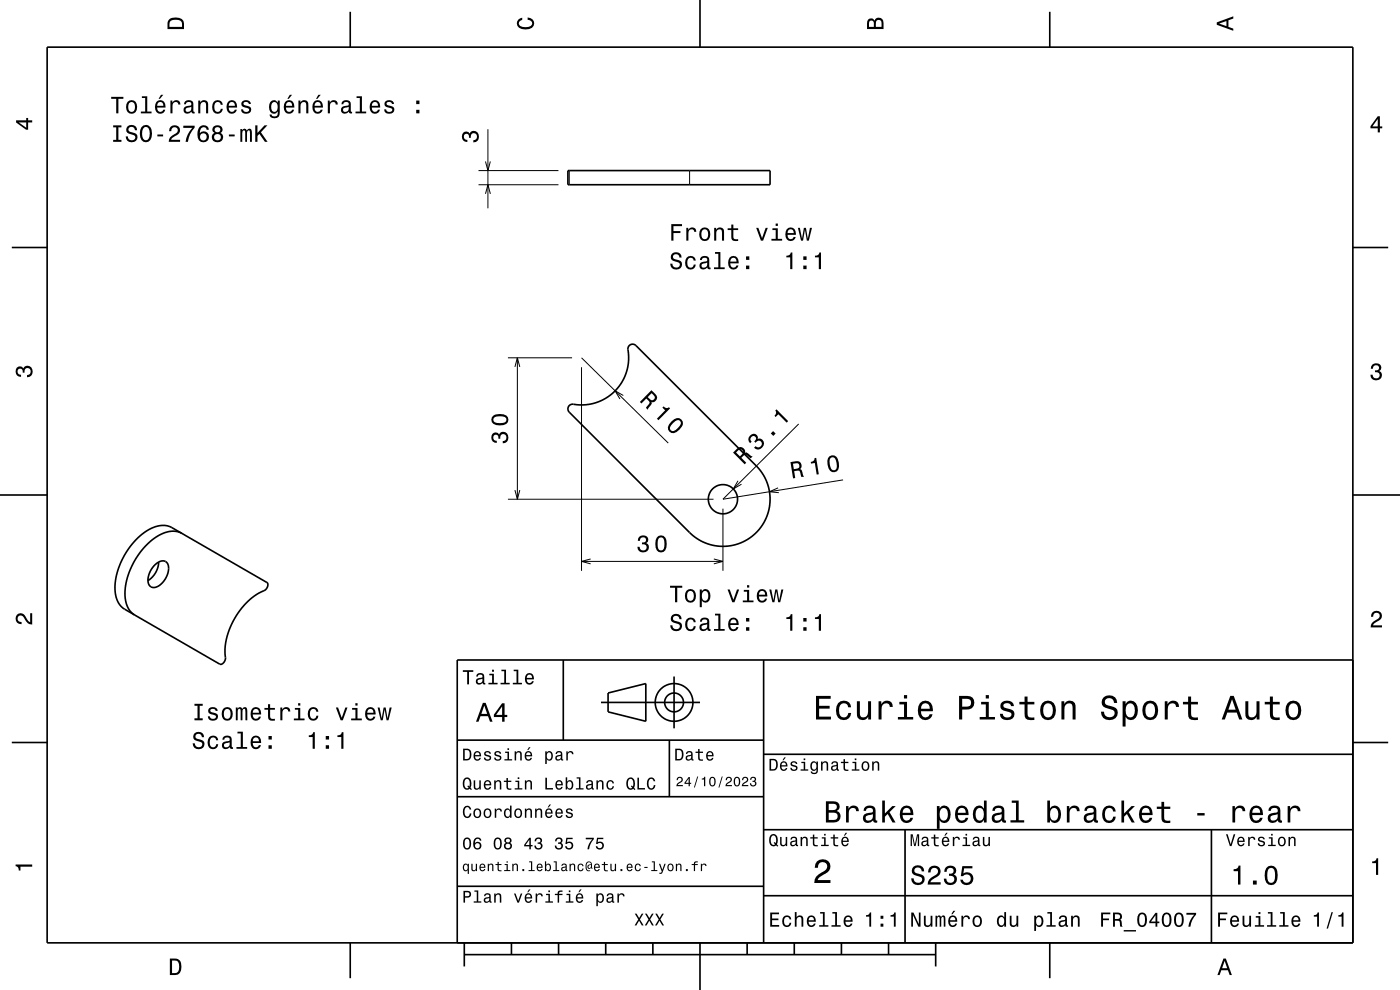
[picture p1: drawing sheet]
<svg xmlns="http://www.w3.org/2000/svg" width="297mm" height="210mm" viewBox="0 0 297 210" stroke-linecap="round" stroke-linejoin="round" font-family="sans-serif">
<g fill="none" stroke="#000" stroke-width=".21">
<path d="M101.5 39.2h17M101.5 36.2h17M103 34.3l.5 1.9 .5-1.9M103.5 27.4v16.8M120.8 36.2v3M146.3 36.2v3M103 41.1l.5-1.9 .5 1.9M107.8 75.9h13.6M109.2 77.8l.6-1.9 .5 1.9M109.8 75.9v30M123.4 77.9v43.2M123.4 75.9l18.4 18.1"/>
<path d="M132.2 83.9l-1.7-1 1 1.7M169.4 89.9l-16 16 25.4-4.1M107.8 105.9h43.6M109.2 104l.6 1.9 .5-1.9M123.4 119.1h30M125.3 118.6l-1.9 .5 1.9 .5M151.4 118.6l2 .5-2 .5M153.4 107.9v13.2M156.6 102l-1 1.7 1.7-1M165.1 103.5l-1.9 .8 2 .2"/>
</g>
<g fill="none" stroke="#000" stroke-width=".35">
<path d="M10 10h277v190h-277zM74.3 2.5v7.5M148.5 0v10M222.7 2.5v7.5M120.5 36.2h42.9v3h-42.9zM2.5 52.5h7.5M287 52.5h7.5M120.7 86a2.56 2.56 0 0 1 2.2-.1 10.1 10.1 0 0 0 10.3-12 1 1 0 0 1 .7-.8 1 1 0 0 1 1 .2l25.5 25.5a10 10 0 0 1 0 14.2 10 10 0 0 1-14.1 0l-25.5-25.6-.3-.7zM0 105h10M28.9 114.4l1.4-1.2 1.4-.9a4.9 4.9 0 0 1 4.8-.4l20.1 11.7a1.39 1.39 0 0 1-1.1 1.9l-1.6 1-1.7 1.5-1.3 1.4-1.2 1.9-1 2.2-.7 2.1-.2 1.8v1.8a1.32 1.32 0 0 1-1.2 1.7l-20.1-11.7a5.6 5.6 0 0 1-2-5.9l.5-2.2 .9-2.3 1.3-2.3zM32.8 119.8a1.77 1.77 0 0 1 2.6-.4 3.9 3.9 0 0 1-1.4 4.7 1.48 1.48 0 0 1-2 .4 1.48 1.48 0 0 1-.6-1.9l.5-1.4zM33.7 119.2a4.8 4.8 0 0 1-2.3 3.9"/>
<path d="M38.6 113.1a5.7 5.7 0 0 0-6.2 1.3l-2.3 2.3-1.9 2.9-1.3 3.4-.4 3a4.9 4.9 0 0 0 2.1 4.5M287 105h10M119.5 140v17M162 140v60M287 140h-190v60M2.5 157.5h7.5M97 157h65M127.5 149h21M129 147l8-2v8l-8-2zM142 157v12M143 143.5v11M287 157.5h7.5"/>
<path d="M97 169h65M162 176h125M162 160h125M192 176v24M257 176v24M97 188h65M162 190h125M74.3 200v7.5M98.5 202.5h100M98.5 200v5M108.5 200v2.5M118.5 200v2.5"/>
<path d="M128.5 200v2.5M138.5 200v2.5M148.5 200v10M158.5 200v2.5M168.5 200v2.5M178.5 200v2.5M188.5 200v2.5M198.5 200v5M222.7 200v7.5"/>
<circle cx="153.4" cy="105.9" r="3.1"/>
<circle cx="143" cy="149" r="2"/>
<circle cx="143" cy="149" r="4"/>
</g>
<g fill="#000">
<path d="M36 4a2.18 2.18 0 0 0-.5 2.2h3.5v-1.2a1.43 1.43 0 0 0-1.7-1.3zM36.3 4.4a2.15 2.15 0 0 1 2.2 .3l.1 1h-2.6v-1z" fill-rule="evenodd"/>
<path d="M109.9 4.2l.9-.4v.4a.7 .7 0 0 0-.7 .5 .7 .7 0 0 0 .3 .8 1.7 1.7 0 0 0 2.5-.5 .9 .9 0 0 0-1-.8v-.5a1.24 1.24 0 0 1 1.4 1.1 1.24 1.24 0 0 1-1 1.4 2.22 2.22 0 0 1-2.5-.7l-.2-.5z" fill-rule="evenodd"/>
<path d="M184.2 4.2l-.3 .7v1.3h3.5v-1.3a.98 .98 0 0 0-.7-1.1 .98 .98 0 0 0-1.2 .6 .84 .84 0 0 0-1.3-.2zM184.5 4.5a.54 .54 0 0 1 .6-.1 .54 .54 0 0 1 .3 .6v.7h-1zM185.9 4.4a.62 .62 0 0 1 .8-.1 .62 .62 0 0 1 .3 .6v.8h-1.2z" fill-rule="evenodd"/>
<path d="M258.1 4.7v.6l3.5 1.2v-.4l-1-.4v-1.4l1-.4v-.4zM258.6 5l1.6-.5v1z" fill-rule="evenodd"/>
<path d="M3.4 25.5v.5l2.1 1.5h.5v-1.5h.8v-.5h-.8v-.5h-.4v.5zM4 26h1.6v1.1z" fill-rule="evenodd"/>
<path d="M23.6 20.5v.5h1.1v3h.4v-3h1.1v-.5zM27.1 21.6a1.53 1.53 0 0 0 .8 2.5 1.48 1.48 0 0 0 1.2-1.4 1.48 1.48 0 0 0-1.2-1.5l-.5 .1zM27.4 21.9a.67 .67 0 0 1 .7-.2 .67 .67 0 0 1 .5 .5 1.11 1.11 0 0 1-.7 1.5 1.17 1.17 0 0 1-.5-1.8zM30.1 20.4v.4h.7v2.9h-.9v.3h2.2v-.3h-.9v-3.3zM34.1 20.1l-.5 .9h.3l.7-.9zM33.2 21.6a1.54 1.54 0 0 0 .8 2.5 1.06 1.06 0 0 0 1.1-.8h-.5l-.2 .3-.4 .1a.75 .75 0 0 1-.7-.9h1.8a1.17 1.17 0 0 0-.5-1.4 1.17 1.17 0 0 0-1.4 .2zM33.5 21.8a.66 .66 0 0 1 .8-.1 .66 .66 0 0 1 .4 .7h-1.4zM36.1 21.3v2.7h.5v-1.5a.67 .67 0 0 1 .4-.8 .67 .67 0 0 1 .8 .2v.3h.5a.89 .89 0 0 0-.7-.9 .89 .89 0 0 0-1 .5v-.5zM39.3 21.5l-.3 .6h.4a.55 .55 0 0 1 .7-.5 .55 .55 0 0 1 .4 .8h-.2a1 1 0 0 0-1.1 .2 1 1 0 0 0-.2 1.1 .94 .94 0 0 0 1.6 0l.1 .3 .6 .1v-.4h-.3v-1.6a1.02 1.02 0 0 0-.7-.9 1.02 1.02 0 0 0-1 .3zM39.5 23l1.1-.3a.77 .77 0 0 1-.2 .8 .77 .77 0 0 1-.9 .1l-.1-.3zM42.1 21.3v2.7h.4v-1.5a.64 .64 0 0 1 .4-.8 .64 .64 0 0 1 .8 .3v2h.5v-1.7a.89 .89 0 0 0-.7-1 .89 .89 0 0 0-1 .4v-.4zM45.3 21.6a1.53 1.53 0 0 0 .9 2.5 1.06 1.06 0 0 0 1.1-1h-.5a.67 .67 0 0 1-.6 .6 .67 .67 0 0 1-.7-.6 1.12 1.12 0 0 1 .7-1.5 .6 .6 0 0 1 .6 .6h.5a1.09 1.09 0 0 0-.8-.9 1.09 1.09 0 0 0-1.2 .3zM48.4 21.6a1.54 1.54 0 0 0 .8 2.5 1.06 1.06 0 0 0 1-.8h-.4l-.2 .3-.4 .1a.75 .75 0 0 1-.7-.9h1.8a1.17 1.17 0 0 0-.5-1.4 1.17 1.17 0 0 0-1.4 .2zM48.7 21.8a.66 .66 0 0 1 .8-.1 .66 .66 0 0 1 .3 .7h-1.3zM51.5 21.5a.75 .75 0 0 0-.3 .8 .75 .75 0 0 0 .8 .5l.8 .3a.63 .63 0 0 1-.6 .7 .63 .63 0 0 1-.6-.6h-.5a1.07 1.07 0 0 0 1.2 .9 1.07 1.07 0 0 0 .9-1.2l-.4-.3-1.1-.4a.54 .54 0 0 1 .5-.6 .54 .54 0 0 1 .6 .5h.4a1.03 1.03 0 0 0-.7-.9 1.03 1.03 0 0 0-1 .3zM57.4 21.6a1.57 1.57 0 0 0 .7 2.5l.5-.1 .3-.4a.73 .73 0 0 1-.3 1 .73 .73 0 0 1-1-.3h-.4a1.1 1.1 0 0 0 1.2 .8 1.1 1.1 0 0 0 .9-1.2v-2.6h-.4v.5l-.3-.4a.89 .89 0 0 0-1.2 .2zM57.7 21.9a.63 .63 0 0 1 .7-.2 .63 .63 0 0 1 .5 .5 1.1 1.1 0 0 1-.7 1.5 1.19 1.19 0 0 1-.5-1.8zM61.5 20.1l-.5 .9h.3l.7-.9zM60.5 21.6a1.54 1.54 0 0 0 .8 2.5 1.05 1.05 0 0 0 1.1-.8h-.4l-.3 .3-.3 .1a.75 .75 0 0 1-.7-.9h1.7a1.16 1.16 0 0 0-.5-1.4 1.16 1.16 0 0 0-1.4 .2zM60.9 21.8a.66 .66 0 0 1 .7-.1 .66 .66 0 0 1 .4 .7h-1.3zM63.3 21.3v2.7h.5v-1.5a.64 .64 0 0 1 .3-.8 .64 .64 0 0 1 .8 .3l.1 2h.4v-1.7a.89 .89 0 0 0-.6-1 .89 .89 0 0 0-1.1 .4v-.4zM67.5 20.1l-.5 .9h.3l.7-.9zM66.6 21.6a1.54 1.54 0 0 0 .8 2.5 1.06 1.06 0 0 0 1.1-.8h-.5l-.2 .3-.4 .1a.76 .76 0 0 1-.7-.9h1.8a1.17 1.17 0 0 0-.5-1.4 1.17 1.17 0 0 0-1.4 .2zM66.9 21.8a.66 .66 0 0 1 .8-.1 .66 .66 0 0 1 .3 .7h-1.3zM69.5 21.3v2.7h.5v-1.5a.66 .66 0 0 1 .4-.8 .66 .66 0 0 1 .8 .2v.3h.5a.89 .89 0 0 0-.7-.9 .89 .89 0 0 0-1.1 .5v-.5zM72.7 21.5l-.3 .6h.4a.55 .55 0 0 1 .7-.5 .55 .55 0 0 1 .4 .8h-.2a1.14 1.14 0 0 0-1.4 .9 .73 .73 0 0 0 .8 .8l.5-.1 .4-.3 .1 .3 .6 .1v-.4h-.3v-1.6a1.02 1.02 0 0 0-.7-.9 1.02 1.02 0 0 0-1 .3zM72.9 23l1.1-.3a.77 .77 0 0 1-.2 .8 .77 .77 0 0 1-.9 .1zM75.6 20.4v.4h.7v2.9h-.9v.3h2.3v-.3h-.9v-3.3zM78.7 21.6a1.54 1.54 0 0 0 .8 2.5 1.06 1.06 0 0 0 1.1-.8h-.4l-.3 .3-.3 .1a.75 .75 0 0 1-.7-.9h1.8a1.17 1.17 0 0 0-.5-1.4 1.17 1.17 0 0 0-1.5 .2zM79.1 21.8a.66 .66 0 0 1 .8-.1 .66 .66 0 0 1 .3 .7h-1.3zM81.8 21.5a.75 .75 0 0 0-.2 .8 .75 .75 0 0 0 .7 .5l.9 .3a.63 .63 0 0 1-.6 .7 .63 .63 0 0 1-.7-.6h-.4a1.07 1.07 0 0 0 1.2 .9 1.07 1.07 0 0 0 .9-1.2l-.4-.3-1.1-.4a.54 .54 0 0 1 .4-.6 .54 .54 0 0 1 .6 .5h.5a1.03 1.03 0 0 0-.7-.9 1.03 1.03 0 0 0-1.1 .3zM88.3 23.3v.7h.7v-.7zM88.3 21.3v.8h.7v-.8z" fill-rule="evenodd"/>
<path d="M24 26.6v.4h.7v2.7h-.7v.4h1.8v-.4h-.7v-2.7h.7v-.4zM27.1 26.8a.96 .96 0 0 0-.3 1.1 .96 .96 0 0 0 .9 .6 .77 .77 0 0 1 1 .9 .84 .84 0 0 1-1 .3 .84 .84 0 0 1-.6-.8h-.4a1.21 1.21 0 0 0 1.5 1.3 1.21 1.21 0 0 0 .7-1.8l-.8-.3a.71 .71 0 0 1-.9-.6 .7 .7 0 0 1 .8-.6 .7 .7 0 0 1 .6 .7h.5a1.16 1.16 0 0 0-.7-1.1 1.16 1.16 0 0 0-1.3 .3zM30 27a2.52 2.52 0 0 0 .4 3.1 1.21 1.21 0 0 0 1.8-1 1.93 1.93 0 0 0-1-2.6l-.8 .1zM30.6 27l.4-.1a1.7 1.7 0 0 1 .3 2.8l-.3 .1a1.68 1.68 0 0 1-.4-2.8zM33.4 28.5v.4h1.2v-.4zM36.2 26.9l-.3 .9h.4a.7 .7 0 0 1 .6-.8 .7 .7 0 0 1 .8 .5 .7 .7 0 0 1-.5 .9 1.8 1.8 0 0 0-1.4 1.7h2.4v-.4h-1.9a2.23 2.23 0 0 1 1.5-1.2 1.13 1.13 0 0 0 .1-1.7 1.13 1.13 0 0 0-1.7 .1zM38.9 26.7v.4h1.9a5.2 5.2 0 0 0-1.4 3h.5a5.2 5.2 0 0 1 1.4-3v-.4zM42.4 26.8a2.4 2.4 0 0 0 .2 3.3 1.16 1.16 0 0 0 1.5-.3 1.16 1.16 0 0 0-.2-1.6 1.16 1.16 0 0 0-1.5 0 1.03 1.03 0 0 1 .8-1.2 .58 .58 0 0 1 .6 .5h.5a1.11 1.11 0 0 0-.7-.9 1.11 1.11 0 0 0-1.2 .2zM42.4 29a.75 .75 0 0 1 1.5 0 .75 .75 0 0 1-1.5 0zM45.3 26.8a.83 .83 0 0 0 .2 1.4 1.11 1.11 0 0 0-.4 1.5 1.11 1.11 0 0 0 1.5 .4 1.03 1.03 0 0 0 .7-.9 1.03 1.03 0 0 0-.5-1 .88 .88 0 0 0 .4-1.1 .88 .88 0 0 0-1.1-.5zM45.4 29.1a.71 .71 0 0 1 1.4 0 .71 .71 0 0 1-1.4 0zM45.5 27.5a.6 .6 0 0 1 1.2 0 .6 .6 0 0 1-1.2 0zM48.6 28.5v.4h1.2v-.4zM51 27.4v2.7h.4v-2.1l.4-.4 .2 .4v2.1h.4v-1.8a.5 .5 0 0 1 .4-.7l.2 .2v.4v1.9h.4v-1.9a.69 .69 0 0 0-.5-.9l-.5 .4-.2-.3-.3-.1-.5 .4v-.3zM54.2 26.6v3.5h.4v-1.3l.4-.4 1.2 1.7h.6l-1.4-2 1.3-1.5h-.6l-1.5 1.6v-1.6z" fill-rule="evenodd"/>
<path d="M98.2 28.2a.86 .86 0 0 1 1.4 .1 1.06 1.06 0 0 1 1.3-.5 1.06 1.06 0 0 1 .7 1.2 1.1 1.1 0 0 1-1.2 1.2v-.5a.71 .71 0 0 0 .8-1 .71 .71 0 0 0-1.3 0v.5h-.4a.61 .61 0 0 0-.3-.8 .61 .61 0 0 0-.8 .3 .61 .61 0 0 0 .2 .8l.5 .2v.4a1.15 1.15 0 0 1-1.1-.6 1.15 1.15 0 0 1 .2-1.3z" fill-rule="evenodd"/>
<path d="M292.3 24.7l-1.6 2.1v.4h1.6v.9h.4v-.9h.5v-.4h-.5v-2.1zM292.3 25.2v1.6h-1.1z" fill-rule="evenodd"/>
<path d="M142.4 47.5v3.5h.5v-1.6h1.4v-.4h-1.4v-1h1.8v-.5zM145.6 48.3v2.7h.4v-1.5a.66 .66 0 0 1 .4-.8 .66 .66 0 0 1 .8 .2l.1 .3h.4a.89 .89 0 0 0-.7-.9 .89 .89 0 0 0-1 .5v-.5zM148.6 48.6a1.53 1.53 0 0 0 .9 2.5 1.48 1.48 0 0 0 1.2-1.4 1.48 1.48 0 0 0-1.2-1.5l-.5 .1zM149 48.9a.67 .67 0 0 1 .7-.2 .67 .67 0 0 1 .5 .5 1.11 1.11 0 0 1-.7 1.5 1.17 1.17 0 0 1-.5-1.8zM151.5 48.3v2.7h.4v-1.5a.63 .63 0 0 1 .6-.9 .63 .63 0 0 1 .7 .8v1.6h.4v-1.7a.89 .89 0 0 0-.6-1 .89 .89 0 0 0-1.1 .4v-.4zM155.1 47.6v.8h-.7v.4h.7l.1 1.8a1.05 1.05 0 0 0 1.4 .5v-.4a.68 .68 0 0 1-1-.3v-1.6h1v-.4h-1v-.8zM160.4 48.3l1 2.7h.5l1-2.7h-.5l-.7 2.2-.8-2.2zM163.9 48.4v.4h.7v1.9h-.9v.3h2.2v-.3h-.9v-2.3zM164.5 47.4v.5h.5v-.5zM166.9 48.6a1.54 1.54 0 0 0 .8 2.5 1.06 1.06 0 0 0 1.1-.8h-.4l-.3 .3-.3 .1a.76 .76 0 0 1-.7-.9h1.7a1.17 1.17 0 0 0-.4-1.4 1.17 1.17 0 0 0-1.5 .2zM167.3 48.8a.66 .66 0 0 1 .8-.1 .66 .66 0 0 1 .3 .7h-1.3zM169.3 48.3l.6 2.7h.5l.4-2.3 .4 2.3h.4l.7-2.7h-.5l-.4 2.3-.4-2.3h-.5l-.4 2.3-.4-2.3z" fill-rule="evenodd"/>
<path d="M142.6 53.8a.96 .96 0 0 0-.3 1.1 .96 .96 0 0 0 1 .6 .77 .77 0 0 1 .9 .9 .83 .83 0 0 1-1 .3 .83 .83 0 0 1-.6-.8h-.4a1.21 1.21 0 0 0 1.5 1.3 1.21 1.21 0 0 0 .7-1.8l-1.2-.4a.58 .58 0 0 1-.4-.8 .58 .58 0 0 1 .9-.2l.2 .1 .2 .5h.5a1.16 1.16 0 0 0-.7-1.1 1.16 1.16 0 0 0-1.3 .3zM145.7 54.7a1.53 1.53 0 0 0 .8 2.5 1.06 1.06 0 0 0 1.1-1.1h-.4a.67 .67 0 0 1-.7 .7 .67 .67 0 0 1-.7-.6 1.11 1.11 0 0 1 .7-1.5 .6 .6 0 0 1 .7 .6h.4a1.09 1.09 0 0 0-.8-1 1.09 1.09 0 0 0-1.1 .4zM148.8 54.5l-.3 .7h.4a.55 .55 0 0 1 .7-.6 .55 .55 0 0 1 .3 .8l-.2 .1a.98 .98 0 0 0-1.1 .3 .98 .98 0 0 0 0 1.2 1.06 1.06 0 0 0 1.5-.3l.1 .3 .5 .1v-.3l-.2-.1v-.2v-1.4a1.02 1.02 0 0 0-1.7-.6zM148.9 56l1.1-.3a.77 .77 0 0 1-.2 .9 .77 .77 0 0 1-.9 .1l-.1-.4zM151.7 53.5v.3h.7v2.9h-.9v.4h2.2v-.4h-.9v-3.2zM154.8 54.7a1.54 1.54 0 0 0 .8 2.5 1.05 1.05 0 0 0 1.1-.9h-.5l-.2 .4-.4 .1a.76 .76 0 0 1-.7-.9h1.8a1.16 1.16 0 0 0-.5-1.4 1.16 1.16 0 0 0-1.4 .2zM155.1 54.9a.66 .66 0 0 1 .8-.1 .66 .66 0 0 1 .3 .7h-1.3zM158.3 56.3v.8h.7v-.8zM158.3 54.4v.7h.7v-.7z" fill-rule="evenodd"/>
<path d="M166.8 54.2v.4h.8v2.5h.5v-3.5h-.3a.78 .78 0 0 1-1 .6zM170.4 56.3v.8h.7v-.8zM170.4 54.4v.7h.7v-.7zM172.9 54.2v.4h.8v2.5h.5v-3.5h-.4a.77 .77 0 0 1-.9 .6z" fill-rule="evenodd"/>
<path d="M291.1 77.4a1.08 1.08 0 0 1 1.4-.2 1.08 1.08 0 0 1 .4 1.2l-.3 .3a1.06 1.06 0 0 1 .5 1.3 1.06 1.06 0 0 1-1.2 .7 1.1 1.1 0 0 1-1.2-1.2h.5a.71 .71 0 0 0 1 .8 .71 .71 0 0 0 .1-1.3h-.6v-.4a.61 .61 0 0 0 .8-.3 .61 .61 0 0 0-.2-.8 .61 .61 0 0 0-.9 .2l-.1 .5h-.5z" fill-rule="evenodd"/>
<path d="M3.6 78a.86 .86 0 0 1 1.4 .2 1.06 1.06 0 0 1 1.2-.6 1.06 1.06 0 0 1 .7 1.2 1.1 1.1 0 0 1-1.2 1.2v-.4a.71 .71 0 0 0 .8-1 .71 .71 0 0 0-1.3-.1v.6h-.4a.61 .61 0 0 0-.3-.8 .61 .61 0 0 0-.8 .2 .61 .61 0 0 0 .2 .8l.6 .2v.4a1.15 1.15 0 0 1-1.2-.6 1.15 1.15 0 0 1 .3-1.3z" fill-rule="evenodd"/>
<path d="M104.5 92a1.17 1.17 0 0 0-.2 1.3 1.17 1.17 0 0 0 1.1 .7v-.5a.62 .62 0 0 1-.8-.3 .62 .62 0 0 1 .3-.8 .62 .62 0 0 1 .8 .2v.5h.4a.72 .72 0 0 1 .5-1 .72 .72 0 0 1 .9 .5 .72 .72 0 0 1-.5 .9l-.3 .1v.4a1.18 1.18 0 0 0 1.1-1.5 1.18 1.18 0 0 0-1.8-.6l-.1 .3a.86 .86 0 0 0-1.4-.2zM104.7 88.1a1.13 1.13 0 0 0-.4 1.2 1.13 1.13 0 0 0 1 .9 2.28 2.28 0 0 0 2.4-.6 1.14 1.14 0 0 0-.9-1.7 2.85 2.85 0 0 0-2.1 .2zM104.7 88.7a2.37 2.37 0 0 1 2.7 0v.7a2.38 2.38 0 0 1-2.7 0z" fill-rule="evenodd"/>
<path d="M138.2 82.8l-2.5 2.5 .4 .3 1-1.1a.85 .85 0 0 1 .5 1.3l-.6 .7 .4 .4 .9-1.2-.1-.4a.97 .97 0 0 0 1.1-.5 .97 .97 0 0 0-.3-1.2zM138.2 83.4a1.09 1.09 0 0 1 .7 1.1 .6 .6 0 0 1-.5 .4 .6 .6 0 0 1-.6-.3l-.4-.4z" fill-rule="evenodd"/>
<path d="M140.8 86.2l-.3 .3 .6 .5-1.7 1.8 .3 .3 2.5-2.5-.3-.2a.77 .77 0 0 1-1.1-.2zM142.4 89.4a1.41 1.41 0 0 0-.4 2.2 1.42 1.42 0 0 0 2.1-.5 1.51 1.51 0 0 0 .5-2.1 1.43 1.43 0 0 0-2.2 .4zM142.8 89.8l.8-.7a.63 .63 0 0 1 .7 .2 .63 .63 0 0 1 .1 .6 2.74 2.74 0 0 1-1.8 1.6l-.5-.5v-.4z" fill-rule="evenodd"/>
<path d="M155.5 96l2.5 2.5 .3-.3-1-1.1a1.09 1.09 0 0 1 1-.6l1 .7 .3-.4-1.2-.8h-.4a.97 .97 0 0 0-.5-1.1 .97 .97 0 0 0-1.2 .3zM156.2 96a1.09 1.09 0 0 1 1-.7 .6 .6 0 0 1 .5 .5 .6 .6 0 0 1-.3 .6l-.4 .4z" fill-rule="evenodd"/>
<path d="M159.1 92.4a1.05 1.05 0 0 0 0 1.6l.4-.3a.62 .62 0 0 1-.4-.8 .62 .62 0 0 1 .8-.3 .62 .62 0 0 1 .4 .7l-.3 .3 .3 .3a.72 .72 0 0 1 1-.3 .72 .72 0 0 1 .3 1 .72 .72 0 0 1-1 .2l-.3-.2-.3 .4a1.18 1.18 0 0 0 1.9-.3 1.18 1.18 0 0 0-.9-1.7l-.3 .1a.9 .9 0 0 0-.5-1 .9 .9 0 0 0-1.1 .3zM163.5 91.9l.5 .6 .5-.5-.5-.6zM164.5 87.1a.77 .77 0 0 1-.2 1.1l.2 .3 .6-.6 1.8 1.8 .3-.4-2.5-2.5z" fill-rule="evenodd"/>
<path d="M135.6 113.9l-.3 .8h.5a.62 .62 0 0 1 .3-.7 .62 .62 0 0 1 .8 .2 .62 .62 0 0 1-.2 .8l-.5 .1v.4a.72 .72 0 0 1 .9 .4 .72 .72 0 0 1-.5 .9 .72 .72 0 0 1-.9-.5v-.3h-.5a1.18 1.18 0 0 0 1.5 1.2 1.18 1.18 0 0 0 .6-1.9l-.2-.1a.9 .9 0 0 0 .4-1.1 .9 .9 0 0 0-1.1-.5zM139.3 114a2.68 2.68 0 0 0 .4 3.1 1.14 1.14 0 0 0 1.7-.9 2.31 2.31 0 0 0-.6-2.5l-.6-.1-.5 .1zM139.9 114.1h.7a2.38 2.38 0 0 1 0 2.6h-.7a2.36 2.36 0 0 1 0-2.6z" fill-rule="evenodd"/>
<path d="M167.7 98l.5 3.5 .5-.1-.2-1.5a.84 .84 0 0 1 1.3 .4l.2 .9 .6-.1-.6-1.4-.3-.2a.97 .97 0 0 0 .2-1.2 .97 .97 0 0 0-1.1-.5zM168.2 98.4a1.08 1.08 0 0 1 1.3 .1 .6 .6 0 0 1 0 .6 .6 .6 0 0 1-.6 .3l-.5 .1z" fill-rule="evenodd"/>
<path d="M172.8 97.2a.77 .77 0 0 1-.8 .8v.3l.9-.1 .4 2.5 .4-.1-.6-3.5zM176 96.8a2.43 2.43 0 0 0 .5 3.3 1.14 1.14 0 0 0 1.5-1.1 2.31 2.31 0 0 0-1-2.4h-.5zM176.2 97.1l.7-.1a2.37 2.37 0 0 1 .4 2.6l-.7 .1a2.37 2.37 0 0 1-.4-2.6z" fill-rule="evenodd"/>
<path d="M3.6 130.4a1.22 1.22 0 0 1 2 .7l.4 .6 .4 .3v-1.9h.4v2.4a1.8 1.8 0 0 1-1.7-1.4 .71 .71 0 0 0-.9-.5 .71 .71 0 0 0-.5 .8 .71 .71 0 0 0 .9 .5v.5a1.18 1.18 0 0 1-1.2-.7 1.18 1.18 0 0 1 .2-1.3z" fill-rule="evenodd"/>
<path d="M142.6 130.5a.96 .96 0 0 0-.3 1.1 .96 .96 0 0 0 1 .6 .77 .77 0 0 1 .9 .9 .84 .84 0 0 1-1 .3 .84 .84 0 0 1-.6-.8h-.4a1.21 1.21 0 0 0 1.5 1.3 1.21 1.21 0 0 0 .7-1.8l-.8-.3a.71 .71 0 0 1-.8-.6 .7 .7 0 0 1 .7-.6 .7 .7 0 0 1 .6 .7h.5a1.16 1.16 0 0 0-.7-1.1 1.16 1.16 0 0 0-1.3 .3zM145.7 131.4a1.52 1.52 0 0 0 .8 2.5 1.05 1.05 0 0 0 1.1-1.1h-.4a.67 .67 0 0 1-.7 .7 .67 .67 0 0 1-.7-.6 1.11 1.11 0 0 1 .7-1.5 .59 .59 0 0 1 .7 .6h.4a1.09 1.09 0 0 0-.8-1 1.09 1.09 0 0 0-1.1 .4zM148.8 131.2l-.3 .7h.4a.55 .55 0 0 1 .7-.6 .55 .55 0 0 1 .3 .8l-.2 .1a1 1 0 0 0-1 .2 1 1 0 0 0-.3 1 .94 .94 0 0 0 1.7 0l.1 .4h.5v-.3l-.2-.1v-.2v-1.4a1.02 1.02 0 0 0-.7-.8 1.02 1.02 0 0 0-1 .2zM148.9 132.7l1.1-.3a.77 .77 0 0 1-.2 .9 .77 .77 0 0 1-.9 .1l-.1-.4zM151.7 130.2v.4h.7v2.8h-.9v.4h2.2v-.4h-.9v-3.2zM154.8 131.4a1.54 1.54 0 0 0 .8 2.5 1.05 1.05 0 0 0 1.1-.9h-.5l-.2 .4-.4 .1a.76 .76 0 0 1-.7-.9h1.8a1.16 1.16 0 0 0-.5-1.4 1.16 1.16 0 0 0-1.4 .2zM155.1 131.6a.66 .66 0 0 1 .8-.1 .66 .66 0 0 1 .3 .7h-1.3zM158.3 133v.8h.7v-.8zM158.3 131.1v.7h.7v-.7z" fill-rule="evenodd"/>
<path d="M142.1 124.3v.4h1.1v3.1h.5v-3.1h1v-.4zM145.6 125.3a1.52 1.52 0 0 0 .9 2.5 1.48 1.48 0 0 0 1.1-1.4 1.48 1.48 0 0 0-1.1-1.5l-.5 .1zM145.9 125.6a.67 .67 0 0 1 .8-.2 .67 .67 0 0 1 .4 .5 1.11 1.11 0 0 1-.6 1.6 1.17 1.17 0 0 1-.6-1.9zM148.4 125v3.8h.5v-1.5a.93 .93 0 0 0 1 .5 .93 .93 0 0 0 .7-.8 1.51 1.51 0 0 0-.9-2.1l-.5 .2-.3 .4v-.5zM149.1 125.6a.63 .63 0 0 1 .7-.2 .63 .63 0 0 1 .4 .5 1.13 1.13 0 0 1-.6 1.5 1.18 1.18 0 0 1-.5-1.8zM154.3 125l1 2.8h.5l1-2.8h-.5l-.7 2.2-.8-2.2zM157.8 125.1v.4h.7v1.9h-.9v.4h2.2v-.4h-.9v-2.3zM158.5 124.1v.5h.4v-.5zM160.8 125.3a1.54 1.54 0 0 0 .8 2.5 1.06 1.06 0 0 0 1.1-.8h-.4l-.2 .3-.4 .1a.76 .76 0 0 1-.7-.9h1.8a1.17 1.17 0 0 0-.5-1.3 1.17 1.17 0 0 0-1.5 .1zM161.2 125.6a.66 .66 0 0 1 .8-.2 .66 .66 0 0 1 .3 .8h-1.3zM163.2 125l.7 2.8h.4l.4-2.3 .4 2.3h.4l.7-2.8h-.4l-.5 2.3-.4-2.3h-.4l-.4 2.3-.5-2.3z" fill-rule="evenodd"/>
<path d="M166.8 131v.3h.8v2.5h.5v-3.5h-.3a.78 .78 0 0 1-1 .7zM170.4 133v.8h.7v-.8zM170.4 131.1v.7h.7v-.7zM172.9 131v.3h.8v2.5h.5v-3.5h-.4a.77 .77 0 0 1-.9 .7z" fill-rule="evenodd"/>
<path d="M291.2 129.9a1.18 1.18 0 0 1 1.9 .3 1.18 1.18 0 0 1-1 1.7l-.5 .3-.3 .5h1.9v.4h-2.4a1.8 1.8 0 0 1 1.4-1.8 .71 .71 0 0 0 .5-.8 .71 .71 0 0 0-.9-.5 .71 .71 0 0 0-.5 .8h-.4z" fill-rule="evenodd"/>
<path d="M41.3 155.5a.96 .96 0 0 0-.3 1.1 .96 .96 0 0 0 1 .6 .77 .77 0 0 1 .9 .9 .83 .83 0 0 1-1 .4 .83 .83 0 0 1-.6-.8h-.4a1.21 1.21 0 0 0 1.5 1.3 1.21 1.21 0 0 0 .7-1.9l-1.2-.4a.58 .58 0 0 1-.4-.8 .58 .58 0 0 1 .9-.2l.2 .1 .2 .6h.5a1.16 1.16 0 0 0-.7-1.1 1.16 1.16 0 0 0-1.3 .2zM44.4 156.4a1.52 1.52 0 0 0 .8 2.5 1.06 1.06 0 0 0 1.1-1h-.4a.67 .67 0 0 1-.7 .6 .67 .67 0 0 1-.7-.6 1.12 1.12 0 0 1 .7-1.5 .6 .6 0 0 1 .6 .6h.5a1.09 1.09 0 0 0-.8-.9 1.09 1.09 0 0 0-1.1 .3zM47.4 156.3l-.2 .6h.4a.55 .55 0 0 1 .7-.5 .55 .55 0 0 1 .3 .8h-.2a.98 .98 0 0 0-1.1 .3 .98 .98 0 0 0 0 1.2 1.06 1.06 0 0 0 1.5-.2l.1 .3h.5v-.3h-.2v-.3v-1.4a1.02 1.02 0 0 0-.7-.8 1.02 1.02 0 0 0-1.1 .3zM47.6 157.8l1.1-.3a.77 .77 0 0 1-.2 .8 .77 .77 0 0 1-.9 .1l-.1-.3zM50.4 155.2v.4h.7v2.9h-.9v.3h2.2v-.3h-.9v-3.3zM53.5 156.4a1.54 1.54 0 0 0 .8 2.5 1.06 1.06 0 0 0 1.1-.8h-.5l-.2 .3-.4 .1a.76 .76 0 0 1-.7-.9h1.8a1.16 1.16 0 0 0-.5-1.4 1.16 1.16 0 0 0-1.4 .2zM53.8 156.6a.66 .66 0 0 1 .8-.1 .66 .66 0 0 1 .3 .7h-1.3zM57 158.1v.7h.7v-.7zM57 156.1v.8h.7v-.8z" fill-rule="evenodd"/>
<path d="M41.3 149.3v.4h.6v2.7h-.6v.4h1.7v-.4h-.6v-2.7h.6v-.4zM44.4 150.2a.76 .76 0 0 0-.2 .9 .76 .76 0 0 0 .7 .4l.9 .4a.63 .63 0 0 1-.6 .6 .63 .63 0 0 1-.7-.6h-.4a1.07 1.07 0 0 0 1.2 1 1.07 1.07 0 0 0 .9-1.2l-.4-.4-1.1-.3a.54 .54 0 0 1 .4-.7 .54 .54 0 0 1 .6 .5h.5a1.03 1.03 0 0 0-.7-.9 1.03 1.03 0 0 0-1.1 .3zM47.3 150.4a1.53 1.53 0 0 0 .9 2.5 1.48 1.48 0 0 0 1.2-1.5 1.48 1.48 0 0 0-1.2-1.4l-.5 .1zM47.7 150.7a.67 .67 0 0 1 .7-.3 .67 .67 0 0 1 .5 .6 1.11 1.11 0 0 1-.7 1.5 1.17 1.17 0 0 1-.5-1.8zM50 150.1v2.7h.4l.1-2.1 .1-.3h.3l.1 .3 .1 2.1h.3l.1-2.1 .3-.4 .2 .2 .1 .4v1.9h.4v-1.9a.69 .69 0 0 0-.6-.9l-.5 .4-.2-.3-.3-.1-.5 .4v-.3zM53.5 150.4a1.54 1.54 0 0 0 .8 2.5 1.06 1.06 0 0 0 1.1-.9h-.5l-.2 .4-.4 .1a.76 .76 0 0 1-.7-.9h1.8a1.16 1.16 0 0 0-.5-1.4 1.16 1.16 0 0 0-1.4 .2zM53.8 150.6a.66 .66 0 0 1 .8-.1 .66 .66 0 0 1 .3 .7h-1.3zM56.9 149.4v.8h-.8v.3h.8v1.8a1.05 1.05 0 0 0 1.4 .6v-.4a.68 .68 0 0 1-1-.4v-1.6h1v-.3h-1v-.8zM59.5 150.1v2.7h.4v-1.6a.67 .67 0 0 1 .4-.7 .67 .67 0 0 1 .8 .2v.2h.5a.89 .89 0 0 0-.7-.9 .89 .89 0 0 0-1 .5v-.4zM62.6 150.2v.3h.7v1.9h-1v.4h2.3v-.4h-.9v-2.2zM63.2 149.2v.5h.5v-.5zM65.6 150.4a1.53 1.53 0 0 0 .8 2.5 1.06 1.06 0 0 0 1.1-1.1h-.4a.67 .67 0 0 1-.6 .7 .67 .67 0 0 1-.7-.6 1.12 1.12 0 0 1 .7-1.5 .59 .59 0 0 1 .6 .6h.4a1.09 1.09 0 0 0-.7-1 1.09 1.09 0 0 0-1.2 .4zM71.3 150.1l1 2.7h.4l1-2.7h-.4l-.8 2.2-.8-2.2zM74.7 150.2v.3h.7v1.9h-.9v.4h2.3v-.4h-1v-2.2zM75.4 149.2v.5h.5v-.5zM77.8 150.4a1.54 1.54 0 0 0 .7 2.5 1.05 1.05 0 0 0 1.1-.9h-.4l-.2 .4-.4 .1a.76 .76 0 0 1-.7-.9h1.8a1.16 1.16 0 0 0-.5-1.4 1.16 1.16 0 0 0-1.4 .2zM78.1 150.6a.66 .66 0 0 1 .8-.1 .66 .66 0 0 1 .3 .7h-1.3zM80.1 150.1l.7 2.7h.4l.4-2.3 .4 2.3h.4l.7-2.7h-.4l-.5 2.3-.4-2.3h-.4l-.4 2.3-.5-2.3z" fill-rule="evenodd"/>
<path d="M65.5 156v.3h.8v2.5h.5v-3.5h-.4a.78 .78 0 0 1-.9 .7zM69.1 158.1v.7h.7v-.7zM69.1 156.1v.8h.7v-.8zM71.6 156v.3h.8v2.5h.5v-3.5h-.4a.77 .77 0 0 1-.9 .7z" fill-rule="evenodd"/>
<path d="M98.2 158.8v2.5h.9a1.37 1.37 0 0 0 .7-2.2 1.56 1.56 0 0 0-1.6-.3zM98.6 159.1a.98 .98 0 0 1 1.1 .7 .98 .98 0 0 1-.6 1.2h-.5zM100.7 159.6a1.04 1.04 0 0 0-.2 1.2 1.04 1.04 0 0 0 1 .5l.5-.5h-.3l-.4 .3a.54 .54 0 0 1-.5-.7h1.3a.83 .83 0 0 0-.4-.9 .83 .83 0 0 0-1 .1zM100.9 159.7l.2-.1a.47 .47 0 0 1 .5 .1 .47 .47 0 0 1 .1 .5h-.9zM102.9 159.5l-.2 .1a.69 .69 0 0 0 .9 .9l.2 .1a.43 .43 0 0 1-.4 .5 .43 .43 0 0 1-.4-.4h-.3a.74 .74 0 0 0 .9 .7 .74 .74 0 0 0 .5-1l-1-.4a.38 .38 0 0 1 .3-.5 .38 .38 0 0 1 .4 .4h.3a.78 .78 0 0 0-1.2-.4zM105.1 159.5l-.2 .1a.69 .69 0 0 0 .9 .9l.2 .1a.43 .43 0 0 1-.4 .5 .43 .43 0 0 1-.5-.4h-.3a.74 .74 0 0 0 .9 .7 .74 .74 0 0 0 .5-1l-.9-.4a.38 .38 0 0 1 .3-.5 .38 .38 0 0 1 .4 .4h.3a.77 .77 0 0 0-1.2-.4zM107.2 159.4v.3h.5v1.3h-.7v.3h1.6v-.3h-.6v-1.6zM107.7 158.7v.4h.3v-.4zM109.2 159.4v1.9h.3v-1.1a.45 .45 0 0 1 .4-.6 .45 .45 0 0 1 .5 .5v1.2h.3v-1.3a.63 .63 0 0 0-.5-.7 .63 .63 0 0 0-.7 .4v-.3zM112.2 158.5l-.4 .6h.3l.5-.6zM111.5 159.6a1.04 1.04 0 0 0-.2 1.2 1.04 1.04 0 0 0 1.1 .5l.5-.5h-.3l-.5 .3a.54 .54 0 0 1-.5-.7h1.3a.83 .83 0 0 0-.4-.9 .83 .83 0 0 0-1 .1zM111.8 159.7l.1-.1a.48 .48 0 0 1 .5 .1 .48 .48 0 0 1 .2 .5h-1zM115.7 159.4v2.7h.3v-1.1a.66 .66 0 0 0 .7 .4 .66 .66 0 0 0 .5-.6 .91 .91 0 0 0 0-1.1 .91 .91 0 0 0-1-.3l-.2 .3v-.3zM116.1 159.8a.45 .45 0 0 1 .5-.2 .45 .45 0 0 1 .3 .4 .65 .65 0 0 1 .1 .8 .65 .65 0 0 1-.7 .2 .98 .98 0 0 1-.2-1.2zM118.1 159.5l-.2 .4h.3a.39 .39 0 0 1 .4-.3 .39 .39 0 0 1 .3 .5h-.1a.65 .65 0 0 0-1 .4 .65 .65 0 0 0 .6 .9l.6-.3 .1 .2h.4v-.2l-.2-.1v-1.1a.72 .72 0 0 0-.5-.6 .72 .72 0 0 0-.7 .2zM118.2 160.6l.8-.3a.55 .55 0 0 1-.2 .7 .55 .55 0 0 1-.6 0zM120.1 159.4v1.9h.4v-1.1a.47 .47 0 0 1 .2-.6 .47 .47 0 0 1 .6 .2v.2h.4a.64 .64 0 0 0-.5-.7 .64 .64 0 0 0-.8 .4v-.3z" fill-rule="evenodd"/>
<path d="M98.2 142.2v.3h.9v2.7h.4v-2.7h.9v-.3zM101.3 143l-.3 .5h.4a.47 .47 0 0 1 .5-.4 .47 .47 0 0 1 .4 .6l-.2 .1a.84 .84 0 0 0-1 .2 .84 .84 0 0 0 0 1.1 .9 .9 0 0 0 1.3-.2l.1 .2 .5 .1v-.3l-.3-.1v-1.3a.87 .87 0 0 0-1.4-.5zM101.4 144.3l.9-.3a.66 .66 0 0 1-.1 .7 .66 .66 0 0 1-.8 .1zM103.8 142.9v.3h.6v1.6h-.8v.4h2v-.4h-.8v-1.9zM104.4 142.1v.4h.4v-.4zM106.4 142.1v.3h.6v2.4h-.8v.4h1.9v-.4h-.7v-2.7zM109 142.1v.3h.6v2.4h-.8v.4h1.9v-.4h-.7v-2.7zM111.6 143.1a1.32 1.32 0 0 0 .7 2.1 .9 .9 0 0 0 .9-.7h-.3l-.2 .3-.4 .1a.65 .65 0 0 1-.6-.8h1.6a1 1 0 0 0-.4-1.2 1 1 0 0 0-1.3 .2zM111.9 143.3a.57 .57 0 0 1 .7-.1 .57 .57 0 0 1 .3 .6h-1.2z" fill-rule="evenodd"/>
<path d="M102.4 149.1l-1.4 4h.5l.4-1.2h1.6l.4 1.2h.6l-1.5-4zM102.7 149.7l.7 1.7h-1.3zM106.5 149.2l-1.7 2.4v.5h1.7v1h.5v-1h.6v-.5h-.6v-2.4zM106.5 149.9v1.7h-1.3z" fill-rule="evenodd"/>
<path d="M143.2 158.8v2.5h.9a1.37 1.37 0 0 0 .7-2.2 1.56 1.56 0 0 0-1.6-.3zM143.6 159.1a.98 .98 0 0 1 1.1 .7 .98 .98 0 0 1-.6 1.2h-.5zM145.7 159.5l-.2 .4h.3a.39 .39 0 0 1 .5-.3 .39 .39 0 0 1 .3 .5h-.2a.65 .65 0 0 0-.9 .4 .65 .65 0 0 0 .5 .9l.7-.3v.2h.4v-.2l-.1-.1-.1-1.1a.73 .73 0 0 0-.4-.6 .73 .73 0 0 0-.8 .2zM145.8 160.6l.8-.3a.55 .55 0 0 1-.1 .7 .55 .55 0 0 1-.7 0zM148.1 158.9v.5h-.5v.3h.5v1.3a.75 .75 0 0 0 1 .4v-.3a.48 .48 0 0 1-.7-.3v-1.1h.7v-.3h-.7v-.5zM150 159.6a1.04 1.04 0 0 0-.2 1.2 1.04 1.04 0 0 0 1.1 .5l.5-.5h-.4l-.4 .3a.54 .54 0 0 1-.5-.7h1.3a.83 .83 0 0 0-.4-.9 .83 .83 0 0 0-1 .1zM150.3 159.7l.1-.1a.48 .48 0 0 1 .5 .1 .48 .48 0 0 1 .2 .5h-1z" fill-rule="evenodd"/>
<path d="M173.1 147.6v5h3.2v-.6h-2.5v-1.7h2.2v-.6h-2.2v-1.5h2.4v-.6zM177.8 149.2a2.59 2.59 0 0 0 .5 3.4 1.58 1.58 0 0 0 2.3-1.4h-.6a.95 .95 0 0 1-.9 1 .95 .95 0 0 1-1-.9 1.59 1.59 0 0 1 .9-2.1 .85 .85 0 0 1 .9 .8h.7a1.56 1.56 0 0 0-1.1-1.3 1.56 1.56 0 0 0-1.7 .5zM181.8 148.8v2.5a1.27 1.27 0 0 0 .9 1.4 1.27 1.27 0 0 0 1.5-.7v.6h.6v-3.8h-.6v2.2a.92 .92 0 0 1-.6 1.1 .92 .92 0 0 1-1.2-.4v-2.9zM186.4 148.8v3.8h.6v-2.2a.95 .95 0 0 1 .5-1.1 .95 .95 0 0 1 1.2 .3l.1 .4h.6a1.28 1.28 0 0 0-1-1.4 1.28 1.28 0 0 0-1.4 .8v-.6zM190.8 148.9v.5h1v2.7h-1.3v.5h3.2v-.5h-1.3v-3.2zM191.8 147.4v.8h.6v-.8zM195.1 149.2a2.62 2.62 0 0 0 .5 3.4 1.57 1.57 0 0 0 2.2-1.1h-.6l-.3 .5-.5 .2a1.08 1.08 0 0 1-1-1.3h2.5a1.66 1.66 0 0 0-.7-2 1.66 1.66 0 0 0-2.1 .3zM195.6 149.5a.94 .94 0 0 1 1.2-.2 .94 .94 0 0 1 .5 1h-1.9zM203.5 147.6v5h.6v-2.1h.8a1.47 1.47 0 0 0 1.8-1.2 1.47 1.47 0 0 0-1.5-1.7zM204.1 148.2a1.6 1.6 0 0 1 1.8 .5 .86 .86 0 0 1 0 .9 .86 .86 0 0 1-.9 .3h-.9zM208.1 148.9v.5h1v2.7h-1.3v.5h3.3v-.5h-1.3v-3.2zM209.1 147.4v.8h.7v-.8zM212.6 148.9a1.08 1.08 0 0 0-.3 1.2 1.08 1.08 0 0 0 1 .7l1.1 .4a.57 .57 0 0 1 .2 .6 .57 .57 0 0 1-.5 .4 .96 .96 0 0 1-1.4-.8h-.6a1.6 1.6 0 0 0 1.3 1.4 1.6 1.6 0 0 0 1.7-.8 1.13 1.13 0 0 0-1-1.6l-1.1-.3-.2-.4a.87 .87 0 0 1 .9-.5 .87 .87 0 0 1 .8 .6h.6a1.41 1.41 0 0 0-2.1-1.1zM217.4 147.8v1.1h-1.1v.5h1.1v2.6l.2 .4 .4 .3h1.4v-.5a.97 .97 0 0 1-1.4-.5v-2.3h1.4v-.5h-1.4v-1.1zM221.1 149.2a2.56 2.56 0 0 0 .5 3.4 1.72 1.72 0 0 0 1.8-.2 1.72 1.72 0 0 0 .6-1.7 1.7 1.7 0 0 0-.9-1.9 1.7 1.7 0 0 0-2 .4zM221.6 149.6a.96 .96 0 0 1 1-.4 .96 .96 0 0 1 .7 .8 1.59 1.59 0 0 1-1 2.2 1.19 1.19 0 0 1-1-1.5zM225.2 148.8v3.8h.6v-2.2a.97 .97 0 0 1 .5-1.1 .97 .97 0 0 1 1.1 .2l.1 .7v2.4h.7v-2.5a1.27 1.27 0 0 0-.9-1.4 1.27 1.27 0 0 0-1.5 .6v-.5zM234.1 147.9a1.38 1.38 0 0 0-.3 1.5 1.38 1.38 0 0 0 1.3 .9 1.25 1.25 0 0 1 1.4 .9 1.15 1.15 0 0 1-1.3 .9 1.15 1.15 0 0 1-1-1.1h-.7a1.8 1.8 0 0 0 1.7 1.8 1.8 1.8 0 0 0 1.9-1.6 1.46 1.46 0 0 0-1.5-1.4l-.6-.2a.83 .83 0 0 1-.5-1.1 .83 .83 0 0 1 1.2-.3l.5 .5 .1 .4h.7a1.67 1.67 0 0 0-1-1.6 1.67 1.67 0 0 0-1.9 .4zM238.2 148.8v5.3h.6v-2.1a1.32 1.32 0 0 0 1.4 .7 1.32 1.32 0 0 0 1.1-1.1 2.43 2.43 0 0 0-.8-2.8 1.21 1.21 0 0 0-1.7 .5v-.5zM239.1 149.6a.9 .9 0 0 1 .9-.4 .9 .9 0 0 1 .7 .8 1.61 1.61 0 0 1-.9 2.2 1.18 1.18 0 0 1-1-1.5zM242.8 149.2a2.56 2.56 0 0 0 .5 3.4 1.72 1.72 0 0 0 1.8-.2 1.72 1.72 0 0 0 .6-1.7 1.7 1.7 0 0 0-.9-1.9 1.7 1.7 0 0 0-2 .4zM243.3 149.6a.96 .96 0 0 1 1-.4 .96 .96 0 0 1 .7 .8 1.59 1.59 0 0 1-1 2.2 1.19 1.19 0 0 1-1-1.5zM247.1 148.8v3.8h.6v-2.2a.95 .95 0 0 1 .5-1.1 .95 .95 0 0 1 1.2 .3l.1 .4h.6a1.28 1.28 0 0 0-1-1.4 1.28 1.28 0 0 0-1.4 .8v-.6zM252 147.8v1.1h-1v.5h1l.1 2.6 .2 .4 .4 .3h1.4v-.5a.97 .97 0 0 1-1.4-.5v-2.3h1.4v-.5h-1.4v-1.1zM261 147.6l-1.8 5h.6l.6-1.4h2l.5 1.4h.7l-1.9-5zM261.4 148.3l.7 2.2h-1.5zM264.2 148.8v2.5a1.27 1.27 0 0 0 .9 1.4 1.27 1.27 0 0 0 1.5-.7v.6h.6v-3.8h-.6v2.2a.92 .92 0 0 1-.6 1.1 .92 .92 0 0 1-1.1-.4l-.1-2.9zM269.4 147.8v1.1h-1.1v.5h1.1v2.6l.2 .4 .4 .3 .7 .1 .8-.1v-.5a.97 .97 0 0 1-1.4-.5l-.1-2.3h1.5v-.5h-1.5v-1.1zM273.1 149.2a2.56 2.56 0 0 0 .6 3.4 1.72 1.72 0 0 0 1.8-.2 1.72 1.72 0 0 0 .6-1.7 1.7 1.7 0 0 0-.9-1.9 1.7 1.7 0 0 0-2.1 .4zM273.6 149.6a.96 .96 0 0 1 1-.4 .96 .96 0 0 1 .7 .8 1.59 1.59 0 0 1-.9 2.2 1.19 1.19 0 0 1-1.1-1.5z" fill-rule="evenodd"/>
<path d="M98.4 178a1.44 1.44 0 0 0 .7 2.2 1.45 1.45 0 0 0 .6-2.2 .79 .79 0 0 0-1.3 0zM98.8 178h.5a1.69 1.69 0 0 1 0 1.9h-.5a1.71 1.71 0 0 1 0-1.9zM100.8 177.8a1.72 1.72 0 0 0 .1 2.3 .83 .83 0 0 0 1.1-.2 .83 .83 0 0 0-.1-1.1 .83 .83 0 0 0-1.2 0 .74 .74 0 0 1 .6-.9l.3 .1 .2 .3h.3a.8 .8 0 0 0-.5-.6 .8 .8 0 0 0-.8 .1zM100.7 179.4a.55 .55 0 0 1 1.1 0 .55 .55 0 0 1-1.1 0zM104.9 178a1.44 1.44 0 0 0 .7 2.2 1.45 1.45 0 0 0 .6-2.2 .79 .79 0 0 0-1.3 0zM105.4 178h.4a1.69 1.69 0 0 1 0 1.9h-.4a1.69 1.69 0 0 1 0-1.9zM107.2 177.8l-.2 .2a.57 .57 0 0 0 .3 .8 .78 .78 0 0 0-.1 1.2 .78 .78 0 0 0 1.1 0 .78 .78 0 0 0-.1-1.2 .68 .68 0 0 0 .2-1 .68 .68 0 0 0-1-.1zM107.2 179.5a.55 .55 0 0 1 1.1 0 .55 .55 0 0 1-1.1 0zM107.3 178.3a.45 .45 0 0 1 .9 0 .45 .45 0 0 1-.9 0zM112.3 177.7l-1.1 1.5v.3h1.1v.7h.3v-.7h.4v-.3h-.4v-1.5zM112.3 178.1v1.1h-.8zM113.6 177.8l-.2 .7h.3a.44 .44 0 0 1 .3-.6 .44 .44 0 0 1 .5 .2 .44 .44 0 0 1-.1 .6h-.4v.3a.52 .52 0 0 1 .7 .3 .52 .52 0 0 1-.3 .7 .52 .52 0 0 1-.7-.4v-.2h-.3a.84 .84 0 0 0 1 .8 .84 .84 0 0 0 .5-1.3l-.2-.1a.72 .72 0 0 0 0-1.1 .72 .72 0 0 0-1.1 .1zM118 177.8l-.2 .7h.3a.44 .44 0 0 1 .2-.6 .44 .44 0 0 1 .6 .2 .44 .44 0 0 1-.2 .6h-.3v.3a.52 .52 0 0 1 .7 .3 .52 .52 0 0 1-.4 .7 .52 .52 0 0 1-.6-.4l-.1-.2h-.3a.84 .84 0 0 0 1.1 .8 .84 .84 0 0 0 .4-1.3l-.2-.1a.72 .72 0 0 0 .1-1.1 .72 .72 0 0 0-1.1 .1zM120.1 177.7l-.2 1.3h.3a.57 .57 0 0 1 .9-.1 .57 .57 0 0 1 0 .9 .57 .57 0 0 1-.9-.3h-.3a.86 .86 0 0 0 1.1 .8 .86 .86 0 0 0 .5-1.2 .86 .86 0 0 0-1.2-.4l.1-.7h1.1v-.3zM124.3 177.7v.3h1.3a3.7 3.7 0 0 0-1 2.2h.4a3.8 3.8 0 0 1 1-2.2v-.3zM126.7 177.7l-.2 1.3h.2a.57 .57 0 0 1 .9-.1 .57 .57 0 0 1 0 .9 .57 .57 0 0 1-.9-.3h-.3a.86 .86 0 0 0 1.1 .8 .86 .86 0 0 0 .5-1.2 .86 .86 0 0 0-1.2-.4l.1-.7h1.1v-.3z" fill-rule="evenodd"/>
<path d="M98.4 165.2a1.45 1.45 0 0 0 .7 2.3l.5-.2 .3 .3 .2-.2-.3-.3a1.53 1.53 0 0 0-.5-2.2l-.6 .1zM98.8 165.3l.3-.1a1.2 1.2 0 0 1 .5 1.6l-.3-.2-.2 .2 .3 .3-.3 .1a1.21 1.21 0 0 1-.3-1.9zM100.5 165.5v1.3a.63 .63 0 0 0 .4 .7 .63 .63 0 0 0 .8-.3v.3h.3v-2h-.3v1.2a.46 .46 0 0 1-.3 .5 .46 .46 0 0 1-.6-.2v-1.5zM102.8 165.7a1.04 1.04 0 0 0-.1 1.2 1.04 1.04 0 0 0 1 .6l.5-.6h-.3l-.5 .4a.54 .54 0 0 1-.4-.7h1.2a.83 .83 0 0 0-.3-1 .83 .83 0 0 0-1.1 .1zM103.1 165.9l.1-.1a.47 .47 0 0 1 .5 .1 .47 .47 0 0 1 .2 .4h-.9zM104.8 165.5v2h.4v-1.1a.45 .45 0 0 1 .3-.7 .45 .45 0 0 1 .5 .6v1.2h.3v-1.3a.63 .63 0 0 0-.4-.7 .63 .63 0 0 0-.8 .3v-.3zM107.4 165v.6h-.5v.3h.5l.1 1.3a.75 .75 0 0 0 1 .3v-.3l-.7-.1v-.3v-.9h.7v-.3h-.7v-.6zM109.3 165.6v.3h.5v1.3h-.6v.3h1.6v-.3h-.6v-1.6zM109.8 164.9v.3h.4v-.3zM111.4 165.5v2h.3v-1.1a.45 .45 0 0 1 .3-.7 .45 .45 0 0 1 .5 .6v1.2h.4v-1.3a.63 .63 0 0 0-.5-.7 .63 .63 0 0 0-.7 .3v-.3zM115.7 165v2.5h1.6v-.3h-1.3v-2.2zM118 165.7a1.04 1.04 0 0 0-.2 1.2 1.04 1.04 0 0 0 1.1 .6l.5-.6h-.3l-.5 .4a.54 .54 0 0 1-.5-.7h1.3a.83 .83 0 0 0-.3-1 .83 .83 0 0 0-1.1 .1zM118.3 165.9l.1-.1a.47 .47 0 0 1 .5 .1 .47 .47 0 0 1 .2 .4h-1zM120 164.9v2.6h.3v-.3a.66 .66 0 0 0 .7 .3 .66 .66 0 0 0 .6-.6 .9 .9 0 0 0 0-1 .9 .9 0 0 0-1-.3l-.3 .2v-.9zM120.5 165.9a.45 .45 0 0 1 .4-.1 .45 .45 0 0 1 .4 .4v.3a.6 .6 0 0 1-.5 .8 .85 .85 0 0 1-.3-1.4zM122.3 164.9v.2h.5v2.1h-.6v.3h1.6v-.3h-.7v-2.3zM124.6 165.6l-.2 .5h.3a.39 .39 0 0 1 .4-.4 .39 .39 0 0 1 .3 .6h-.1a.65 .65 0 0 0-1 .4 .65 .65 0 0 0 .6 .8l.6-.3 .1 .2 .4 .1v-.3h-.2v-1.1a.73 .73 0 0 0-.5-.6 .73 .73 0 0 0-.7 .1zM124.7 166.7l.8-.2a.55 .55 0 0 1-.2 .6 .55 .55 0 0 1-.6 .1zM126.5 165.5v2h.3v-1.1a.45 .45 0 0 1 .4-.7 .45 .45 0 0 1 .5 .6v1.2h.3v-1.3a.63 .63 0 0 0-.4-.7 .63 .63 0 0 0-.8 .3v-.3zM128.9 165.7a1.04 1.04 0 0 0-.2 1.2 1.04 1.04 0 0 0 1.1 .6l.4-.4v-.3h-.3l-.3 .4a.73 .73 0 0 1-.6-.7 .73 .73 0 0 1 .7-.7l.2 .4h.3a.78 .78 0 0 0-.5-.7 .78 .78 0 0 0-.8 .2zM133.1 165.2a1.45 1.45 0 0 0 .7 2.3l.5-.2 .3 .3 .2-.2-.3-.3a1.54 1.54 0 0 0-.5-2.2l-.6 .1zM133.5 165.3l.3-.1a1.19 1.19 0 0 1 .5 1.6l-.3-.2-.2 .2 .3 .3-.3 .1a1.21 1.21 0 0 1-.3-1.9zM135.2 165v2.5h1.6v-.3h-1.2v-2.2zM137.5 165.2a1.45 1.45 0 0 0 .7 2.3 .94 .94 0 0 0 .8-1h-.3a.58 .58 0 0 1-.8 .7 1.3 1.3 0 0 1 .3-2l.3 .1 .2 .4h.3a.85 .85 0 0 0-.6-.8 .85 .85 0 0 0-.9 .3z" fill-rule="evenodd"/>
<path d="M98.4 171.2a1.45 1.45 0 0 0 .7 2.3 .94 .94 0 0 0 .9-1h-.3a.59 .59 0 0 1-.8 .7 1.31 1.31 0 0 1 .2-2l.3 .1 .2 .4h.4a.85 .85 0 0 0-.6-.8 .85 .85 0 0 0-1 .3zM100.6 171.7a1.04 1.04 0 0 0-.1 1.3 1.04 1.04 0 0 0 1.1 .5 1.04 1.04 0 0 0 .5-1.3 1.04 1.04 0 0 0-1.2-.7zM100.9 171.9a.48 .48 0 0 1 .5-.1 .48 .48 0 0 1 .3 .4 .66 .66 0 0 1 0 .7 .66 .66 0 0 1-.7 .3 .98 .98 0 0 1-.1-1.3zM102.8 171.7a1.04 1.04 0 0 0-.2 1.3 1.04 1.04 0 0 0 1.2 .5 1.04 1.04 0 0 0 .5-1.3 1.04 1.04 0 0 0-1.2-.7zM103 171.9a.48 .48 0 0 1 .5-.1 .48 .48 0 0 1 .4 .4 .66 .66 0 0 1 0 .7 .66 .66 0 0 1-.7 .3 .97 .97 0 0 1-.2-1.3zM105 171.5v2h.3v-1.1a.47 .47 0 0 1 .2-.6 .47 .47 0 0 1 .6 .2l.1 .1h.3a.64 .64 0 0 0-.5-.6 .64 .64 0 0 0-.7 .4v-.4zM107.1 171.7a1.06 1.06 0 0 0-.2 1.2 1.06 1.06 0 0 0 .9 .6l.4-.3v.3h.3v-2.6h-.3v.9a.63 .63 0 0 0-1.1-.1zM107.4 171.9a.44 .44 0 0 1 .4-.1 .44 .44 0 0 1 .4 .4 .65 .65 0 0 1 0 .7 .65 .65 0 0 1-.7 .3l-.2-.4zM109.3 171.7a1.04 1.04 0 0 0-.1 1.3 1.04 1.04 0 0 0 1.1 .5 1.04 1.04 0 0 0 .5-1.3 1.04 1.04 0 0 0-1.2-.7zM109.5 171.9a.48 .48 0 0 1 .6-.1 .48 .48 0 0 1 .3 .4 .66 .66 0 0 1 0 .7 .66 .66 0 0 1-.7 .3 .98 .98 0 0 1-.2-1.3zM111.4 171.5v2h.3v-1.1a.45 .45 0 0 1 .3-.7 .45 .45 0 0 1 .5 .6v1.2h.4v-1.3a.63 .63 0 0 0-.5-.7 .63 .63 0 0 0-.7 .3v-.3zM113.5 171.5v2h.3v-1.1a.45 .45 0 0 1 .3-.6 .45 .45 0 0 1 .6 .2v1.5h.3v-1.3a.63 .63 0 0 0-.4-.7 .63 .63 0 0 0-.8 .3v-.3zM116.5 170.7l-.3 .6h.2l.5-.6zM115.9 171.7a1.04 1.04 0 0 0-.2 1.2 1.04 1.04 0 0 0 1 .6l.5-.6h-.3l-.4 .4a.54 .54 0 0 1-.5-.7h1.2a.83 .83 0 0 0-.3-1 .83 .83 0 0 0-1 .1zM116.1 171.9l.2-.1a.47 .47 0 0 1 .4 .1 .47 .47 0 0 1 .2 .4h-.9zM118 171.7a1.04 1.04 0 0 0-.2 1.2 1.04 1.04 0 0 0 1.1 .6l.5-.6h-.3l-.5 .4a.53 .53 0 0 1-.5-.7h1.3a.83 .83 0 0 0-.3-1 .83 .83 0 0 0-1.1 .1zM118.3 171.9l.1-.1a.47 .47 0 0 1 .5 .1 .47 .47 0 0 1 .2 .4h-1zM120.2 171.6l-.1 .2a.69 .69 0 0 0 .8 .9l.3 .1a.43 .43 0 0 1-.4 .5 .43 .43 0 0 1-.5-.4h-.3a.74 .74 0 0 0 .9 .7 .74 .74 0 0 0 .5-1.1l-1-.3a.38 .38 0 0 1 .3-.5 .38 .38 0 0 1 .5 .3h.3a.77 .77 0 0 0-1.3-.4z" fill-rule="evenodd"/>
<path d="M143.7 164.9l-.2 .6h.3a.4 .4 0 0 1 .3-.5 .4 .4 0 0 1 .5 .3 .4 .4 0 0 1-.3 .5l-.2 .1a.93 .93 0 0 0-.6 .9h1.4v-.3h-1.1l.5-.4a.67 .67 0 0 0 .5-1 .67 .67 0 0 0-1.1-.2zM146.1 164.8l-.9 1.2v.3h.9v.5h.2v-.5h.3v-.3h-.3v-1.2zM146.1 165.2v.8h-.6zM147.9 164.7l-.7 2.3h.2l.7-2.3zM148.9 165.1v.3h.4v1.4h.3v-2zM150.6 165a1.15 1.15 0 0 0 .5 1.8 1.16 1.16 0 0 0 .5-1.8 .63 .63 0 0 0-1 0zM150.9 165.1l.2-.1a.98 .98 0 0 1 0 1.6l-.2-.1-.2-.3v-.7zM153.1 164.7l-.7 2.3h.2l.7-2.3zM154.1 164.9l-.2 .6h.3a.4 .4 0 0 1 .3-.5 .4 .4 0 0 1 .5 .3 .4 .4 0 0 1-.3 .5l-.2 .1a.93 .93 0 0 0-.6 .9h1.4v-.3h-1.1l.5-.4a.67 .67 0 0 0 .5-1 .67 .67 0 0 0-1.1-.2zM155.8 165a1.15 1.15 0 0 0 .5 1.8 1.16 1.16 0 0 0 .5-1.8 .63 .63 0 0 0-1 0zM156.1 165.1l.2-.1a.98 .98 0 0 1 0 1.6l-.2-.1-.2-.3v-.7zM157.6 164.9l-.2 .6h.3a.4 .4 0 0 1 .3-.5 .4 .4 0 0 1 .5 .3 .4 .4 0 0 1-.3 .5l-.2 .1a.94 .94 0 0 0-.6 .9h1.3v-.3h-1l.4-.4a.67 .67 0 0 0 .6-1 .67 .67 0 0 0-1.1-.2zM159.3 164.9l-.2 .5h.3a.35 .35 0 0 1 .2-.4 .35 .35 0 0 1 .4 .1 .35 .35 0 0 1-.1 .5h-.3v.2a.42 .42 0 0 1 .6 .4 .42 .42 0 0 1-.5 .5 .42 .42 0 0 1-.4-.6h-.2a.66 .66 0 0 0 .9 .7 .66 .66 0 0 0 .2-1.1 .58 .58 0 0 0 0-.9 .58 .58 0 0 0-.9 .1z" fill-rule="evenodd"/>
<path d="M163.2 161v2.5h.9a1.37 1.37 0 0 0 .7-2.2 1.58 1.58 0 0 0-1.6-.3zM163.6 161.3a.98 .98 0 0 1 1.1 .7 .98 .98 0 0 1-.6 1.2h-.5zM166.4 160.7l-.4 .6h.2l.5-.6zM165.7 161.7a1.04 1.04 0 0 0-.2 1.2 1.04 1.04 0 0 0 1 .6l.5-.6h-.3l-.4 .4a.54 .54 0 0 1-.5-.7h1.3a.83 .83 0 0 0-.4-1 .83 .83 0 0 0-1 .1zM165.9 161.9l.2-.1a.48 .48 0 0 1 .5 .1 .48 .48 0 0 1 .1 .4h-.9zM167.9 161.6l-.2 .2a.68 .68 0 0 0 .9 .9l.2 .1a.43 .43 0 0 1-.4 .5 .43 .43 0 0 1-.4-.4h-.3a.74 .74 0 0 0 .9 .7 .74 .74 0 0 0 .5-1.1l-1-.3a.38 .38 0 0 1 .3-.5 .38 .38 0 0 1 .4 .4l.3-.1a.78 .78 0 0 0-1.2-.4zM170 161.6v.3h.5v1.3h-.7v.3h1.7v-.3h-.7v-1.6zM170.5 160.9v.3h.3v-.3zM172.1 161.7a1.06 1.06 0 0 0-.2 1.2 1.06 1.06 0 0 0 .9 .6l.4-.3a.52 .52 0 0 1-.2 .7 .52 .52 0 0 1-.7-.3h-.3a.78 .78 0 0 0 .9 .6 .78 .78 0 0 0 .6-.8v-1.9h-.3v.4l-.2-.3a.64 .64 0 0 0-.9 .1zM172.4 161.9a.45 .45 0 0 1 .4-.1 .45 .45 0 0 1 .4 .4 .65 .65 0 0 1 0 .7 .65 .65 0 0 1-.7 .3l-.2-.4zM174.2 161.5v2h.3v-1.1a.45 .45 0 0 1 .3-.6 .45 .45 0 0 1 .5 .2l.1 1.5h.3v-1.3a.63 .63 0 0 0-.5-.7 .63 .63 0 0 0-.7 .3v-.3zM176.6 161.6l-.2 .5h.3a.39 .39 0 0 1 .4-.4 .39 .39 0 0 1 .3 .6h-.1a.65 .65 0 0 0-1 .4 .65 .65 0 0 0 .6 .8l.6-.3 .1 .2 .4 .1-.2-.4v-1a.73 .73 0 0 0-1.2-.5zM176.7 162.7l.8-.2a.55 .55 0 0 1-.2 .6 .55 .55 0 0 1-.6 .1zM178.9 161v.6h-.5v.3h.5l.1 1.3a.75 .75 0 0 0 1 .3v-.3a.48 .48 0 0 1-.7-.2v-1.1h.7v-.3h-.7v-.6zM180.8 161.6v.3h.5v1.3h-.6v.3h1.6v-.3h-.6v-1.6zM181.3 160.9v.3h.4v-.3zM183 161.7a1.04 1.04 0 0 0-.2 1.3 1.04 1.04 0 0 0 1.2 .5 1.04 1.04 0 0 0 .4-1.3 1.04 1.04 0 0 0-1.2-.7zM183.2 161.9a.48 .48 0 0 1 .5-.1 .48 .48 0 0 1 .4 .4 .66 .66 0 0 1 0 .7 .66 .66 0 0 1-.7 .3 .98 .98 0 0 1-.2-1.3zM185 161.5v2h.3v-1.1a.45 .45 0 0 1 .3-.6 .45 .45 0 0 1 .6 .2v1.5h.3v-1.3a.63 .63 0 0 0-.4-.7 .63 .63 0 0 0-.8 .3v-.3z" fill-rule="evenodd"/>
<path d="M163.4 177.2a1.45 1.45 0 0 0 .7 2.3l.5-.2 .3 .3 .2-.2-.3-.3a1.53 1.53 0 0 0-.5-2.2l-.6 .1zM163.8 177.3l.3-.1a1.21 1.21 0 0 1 .5 1.7l-.3-.3-.2 .2 .3 .3a.45 .45 0 0 1-.7-.1 1.62 1.62 0 0 1 .1-1.7zM165.5 177.5v1.3a.63 .63 0 0 0 .4 .7 .63 .63 0 0 0 .8-.3v.3h.3v-2h-.3v1.2a.46 .46 0 0 1-.3 .5 .46 .46 0 0 1-.6-.2v-1.5zM167.9 177.6l-.2 .5h.3a.39 .39 0 0 1 .5-.4 .39 .39 0 0 1 .2 .6h-.1a.65 .65 0 0 0-.9 .4 .65 .65 0 0 0 .5 .8l.6-.3 .1 .2 .4 .1v-.3h-.2v-1.1a.73 .73 0 0 0-1.2-.5zM168 178.7l.8-.2a.55 .55 0 0 1-.2 .6 .55 .55 0 0 1-.6 .1zM169.8 177.5v2h.4v-1.1a.45 .45 0 0 1 .2-.6 .45 .45 0 0 1 .6 .2v1.5h.3v-1.3a.63 .63 0 0 0-.4-.7 .63 .63 0 0 0-.8 .3v-.3zM172.4 177v.6h-.5v.3h.5l.1 1.3a.75 .75 0 0 0 1 .3v-.3a.49 .49 0 0 1-.7-.2v-1.1h.7v-.3h-.7v-.6zM174.3 177.6v.3h.5v1.3h-.6v.3h1.6v-.3h-.6v-1.6zM174.8 176.9v.3h.4v-.3zM176.8 177v.6h-.6v.3h.6v1.3a.74 .74 0 0 0 1 .3v-.3a.49 .49 0 0 1-.7-.2v-1.1h.7v-.3h-.7v-.6zM179.4 176.7l-.4 .6h.2l.5-.6zM178.7 177.7a1.04 1.04 0 0 0-.2 1.2 1.04 1.04 0 0 0 1 .6l.5-.6h-.3l-.4 .4a.54 .54 0 0 1-.5-.7h1.3a.83 .83 0 0 0-.4-1 .83 .83 0 0 0-1 .1zM178.9 177.9l.2-.1a.48 .48 0 0 1 .5 .1 .48 .48 0 0 1 .1 .4h-.9z" fill-rule="evenodd"/>
<path d="M175.2 170v4.5h1.7a1.26 1.26 0 0 0 1.4-1 1.26 1.26 0 0 0-.8-1.5 1.1 1.1 0 0 0 .6-1.3 1.1 1.1 0 0 0-1.3-.7zM175.8 170.5h.9a.68 .68 0 0 1 .8 .7 .68 .68 0 0 1-.8 .6h-.9zM175.8 172.4h1a.78 .78 0 0 1 .9 .7 .78 .78 0 0 1-.9 .8h-1zM179.5 171v3.5h.6v-2a.85 .85 0 0 1 .4-1 .85 .85 0 0 1 1.1 .3v.3h.6a1.15 1.15 0 0 0-.9-1.2 1.15 1.15 0 0 0-1.3 .7v-.6zM183.5 171.2l-.3 .8h.5a.71 .71 0 0 1 .9-.7 .71 .71 0 0 1 .5 1l-.3 .1a1.47 1.47 0 0 0-1.7 1.2 .94 .94 0 0 0 1 1l.6-.2 .5-.4 .2 .4 .7 .1v-.5h-.3l-.1-2.1a1.31 1.31 0 0 0-2.2-.7zM183.8 173.1l1.4-.4a.99 .99 0 0 1-.3 1.1 .99 .99 0 0 1-1.1 .1l-.2-.4zM187.2 169.8v4.7h.5v-1.3l.6-.5 1 1.8h.7l-1.3-2.2 1.3-1.3h-.7l-1.6 1.6v-2.8zM191.3 171.4a1.98 1.98 0 0 0 1 3.2 1.36 1.36 0 0 0 1.4-1.1h-.6l-.2 .4-.5 .2a.97 .97 0 0 1-.9-1.2h2.3a1.5 1.5 0 0 0-.7-1.8 1.5 1.5 0 0 0-1.8 .3zM191.7 171.6a.85 .85 0 0 1 1-.1 .85 .85 0 0 1 .5 .9h-1.7zM198.8 171v4.8h.5v-1.9a1.19 1.19 0 0 0 1.3 .7 1.19 1.19 0 0 0 1-1.1 1.94 1.94 0 0 0-1.3-2.6 1.07 1.07 0 0 0-1 .6v-.5zM199.6 171.7a.81 .81 0 0 1 .8-.3 .81 .81 0 0 1 .6 .7 1.45 1.45 0 0 1-.8 2 1.52 1.52 0 0 1-.6-2.4zM203 171.4a1.98 1.98 0 0 0 1 3.2 1.36 1.36 0 0 0 1.4-1.1h-.6l-.2 .4-.5 .2a.97 .97 0 0 1-.9-1.2h2.3a1.5 1.5 0 0 0-.7-1.8 1.5 1.5 0 0 0-1.8 .3zM203.4 171.6a.85 .85 0 0 1 1.1-.1 .85 .85 0 0 1 .4 .9h-1.7zM206.8 171.4a2.43 2.43 0 0 0 .4 3.1 1.13 1.13 0 0 0 1.5-.6v.6h.6v-4.7h-.6v1.7a1.15 1.15 0 0 0-1.9-.1zM207.2 171.7a.8 .8 0 0 1 .9-.3 .8 .8 0 0 1 .6 .7 1.43 1.43 0 0 1-.9 2 1.53 1.53 0 0 1-.6-2.4zM210.9 171.2l-.3 .3-.1 .5h.5a.71 .71 0 0 1 .9-.7 .71 .71 0 0 1 .5 1l-.3 .1a1.46 1.46 0 0 0-1.7 1.2 .93 .93 0 0 0 1 1l.6-.2 .6-.4 .1 .4 .7 .1v-.5h-.3v-2.1a1.31 1.31 0 0 0-2.2-.7zM211.1 173.1l1.4-.4a.99 .99 0 0 1-.3 1.1 .99 .99 0 0 1-1.1 .1l-.1-.4zM214.6 169.8v.5h.9v3.7h-1.1v.5h2.9v-.5h-1.2v-4.2zM222.2 169.8v4.7h.5v-.6a1.19 1.19 0 0 0 1.3 .7 1.19 1.19 0 0 0 1-1.1 1.93 1.93 0 0 0-1.3-2.6l-.5 .1-.5 .5v-1.7zM223 171.7a.81 .81 0 0 1 .9-.3 .81 .81 0 0 1 .6 .7 1.45 1.45 0 0 1-.9 2 1.52 1.52 0 0 1-.6-2.4zM226.3 171v3.5h.6v-2a.85 .85 0 0 1 .5-1 .85 .85 0 0 1 1 .3l.1 .3h.5a1.15 1.15 0 0 0-.8-1.2 1.15 1.15 0 0 0-1.4 .7v-.6zM230.4 171.2l-.4 .8h.6a.71 .71 0 0 1 .8-.7 .71 .71 0 0 1 .5 1l-.3 .1a1.47 1.47 0 0 0-1.7 1.2 .94 .94 0 0 0 1 1l.6-.2 .6-.4 .1 .4 .7 .1v-.5h-.3v-2.1a1.31 1.31 0 0 0-2.2-.7zM230.6 173.1l1.4-.4a.99 .99 0 0 1-.2 1.1 .99 .99 0 0 1-1.2 .1l-.1-.4zM234.2 171.4a1.96 1.96 0 0 0 1.1 3.2 1.36 1.36 0 0 0 1.4-1.4h-.5a.86 .86 0 0 1-.9 .9 .86 .86 0 0 1-.9-.8 1.44 1.44 0 0 1 .9-1.9 .77 .77 0 0 1 .8 .7h.6a1.41 1.41 0 0 0-1-1.2 1.41 1.41 0 0 0-1.5 .5zM237.9 169.8v4.7h.6v-1.3l.6-.5 1 1.8h.6l-1.2-2.2 1.3-1.3h-.8l-1.5 1.6v-2.8zM242 171.4a1.98 1.98 0 0 0 1 3.2 1.36 1.36 0 0 0 1.4-1.1h-.5l-.3 .4-.5 .2a.97 .97 0 0 1-.9-1.2h2.3a1.5 1.5 0 0 0-.6-1.8 1.5 1.5 0 0 0-1.9 .3zM242.5 171.6a.85 .85 0 0 1 1-.1 .85 .85 0 0 1 .4 .9h-1.7zM246.4 170.1v1h-1v.5h1v2.3l.2 .4 .4 .2 .6 .1h.7v-.5a.87 .87 0 0 1-1.3-.5v-2h1.3v-.5h-1.3v-1zM254 172.5v.5h1.6v-.5zM261.5 171v3.5h.5v-2a.85 .85 0 0 1 .5-1 .85 .85 0 0 1 1.1 .3v.3h.6a1.15 1.15 0 0 0-.9-1.2 1.15 1.15 0 0 0-1.3 .7v-.6zM265.4 171.4a1.98 1.98 0 0 0 1.1 3.2 1.36 1.36 0 0 0 1.4-1.1h-.6l-.3 .4-.5 .2a.97 .97 0 0 1-.9-1.2h2.3a1.5 1.5 0 0 0-.6-1.8 1.5 1.5 0 0 0-1.9 .3zM265.9 171.6a.85 .85 0 0 1 1-.1 .85 .85 0 0 1 .4 .9h-1.7zM269.4 171.2l-.3 .8h.5a.71 .71 0 0 1 .9-.7 .71 .71 0 0 1 .4 1l-.2 .1a1.47 1.47 0 0 0-1.8 1.2 .94 .94 0 0 0 1.1 1l.6-.2 .5-.4 .1 .4 .8 .1v-.5h-.3l-.1-2.1a1.31 1.31 0 0 0-2.2-.7zM269.6 173.1l1.4-.4a.99 .99 0 0 1-.2 1.1 .99 .99 0 0 1-1.2 .1l-.1-.4zM273.2 171v3.5h.5v-2a.85 .85 0 0 1 .5-1 .85 .85 0 0 1 1.1 .3v.3h.6a1.15 1.15 0 0 0-.9-1.2 1.15 1.15 0 0 0-1.3 .7v-.6z" fill-rule="evenodd"/>
<path d="M193.2 177v2.5h.3v-2.3l.4 2.3h.3l.5-2.3v2.3h.3v-2.5h-.5l-.4 2.2-.5-2.2zM195.7 177.6l-.2 .5h.3a.39 .39 0 0 1 .5-.4 .39 .39 0 0 1 .3 .6h-.2a.65 .65 0 0 0-.9 .4 .65 .65 0 0 0 .5 .8l.7-.3v.2l.4 .1v-.3h-.1l-.1-1.1a.73 .73 0 0 0-1.2-.5zM195.8 178.7l.8-.2a.55 .55 0 0 1-.1 .6 .55 .55 0 0 1-.7 .1zM198.1 177v.6h-.5v.3h.5v1.3a.74 .74 0 0 0 1 .3v-.3a.49 .49 0 0 1-.7-.2v-1.1h.7v-.3h-.7v-.6zM200.7 176.7l-.4 .6h.3l.5-.6zM200 177.7a1.04 1.04 0 0 0-.2 1.2 1.04 1.04 0 0 0 1.1 .6l.5-.6h-.4l-.4 .4a.54 .54 0 0 1-.5-.7h1.3a.83 .83 0 0 0-.4-1 .83 .83 0 0 0-1 .1zM200.3 177.9l.1-.1a.48 .48 0 0 1 .5 .1 .48 .48 0 0 1 .2 .4h-1zM202.1 177.5v2h.3v-1.1a.47 .47 0 0 1 .3-.6 .47 .47 0 0 1 .6 .2v.1h.3a.64 .64 0 0 0-.4-.6 .64 .64 0 0 0-.8 .4v-.4zM204.3 177.6v.3h.5v1.3h-.6v.3h1.6v-.3h-.6v-1.6zM204.8 176.9v.3h.4v-.3zM206.6 177.6l-.2 .5h.3a.39 .39 0 0 1 .4-.4 .39 .39 0 0 1 .3 .6h-.1a.65 .65 0 0 0-1 .4 .65 .65 0 0 0 .6 .8l.6-.3 .1 .2 .4 .1v-.3h-.2v-1.1a.72 .72 0 0 0-.5-.6 .72 .72 0 0 0-.7 .1zM206.7 178.7l.8-.2a.55 .55 0 0 1-.2 .6 .55 .55 0 0 1-.6 .1zM208.5 177.5v1.3a.63 .63 0 0 0 .5 .7 .63 .63 0 0 0 .7-.3v.3h.3v-2h-.3v1.2a.46 .46 0 0 1-.3 .5 .46 .46 0 0 1-.6-.2v-1.5z" fill-rule="evenodd"/>
<path d="M260.1 177l.8 2.5h.4l.8-2.5h-.4l-.6 2.1-.7-2.1zM262.7 177.7a1.04 1.04 0 0 0-.2 1.2 1.04 1.04 0 0 0 1 .6l.5-.6h-.3l-.4 .4a.54 .54 0 0 1-.5-.7h1.3a.83 .83 0 0 0-.4-1 .83 .83 0 0 0-1 .1zM262.9 177.9l.2-.1a.48 .48 0 0 1 .5 .1 .48 .48 0 0 1 .1 .4h-.9zM264.8 177.5v2h.3v-1.1a.47 .47 0 0 1 .3-.6 .47 .47 0 0 1 .6 .2v.1h.3a.64 .64 0 0 0-.5-.6 .64 .64 0 0 0-.7 .4v-.4zM267 177.6l-.1 .2a.69 .69 0 0 0 .9 .9l.2 .1a.43 .43 0 0 1-.4 .5 .43 .43 0 0 1-.5-.4h-.3a.74 .74 0 0 0 .9 .7 .74 .74 0 0 0 .5-1.1l-.9-.3a.38 .38 0 0 1 .3-.5 .38 .38 0 0 1 .4 .4l.3-.1a.78 .78 0 0 0-1.3-.4zM269.2 177.6v.3h.5v1.3h-.7v.3h1.6v-.3h-.6v-1.6zM269.7 176.9v.3h.3v-.3zM271.3 177.7a1.04 1.04 0 0 0-.1 1.3 1.04 1.04 0 0 0 1.1 .5 1.04 1.04 0 0 0 .5-1.3 1.04 1.04 0 0 0-1.2-.7zM271.5 177.9a.48 .48 0 0 1 .6-.1 .48 .48 0 0 1 .3 .4 .67 .67 0 0 1 0 .7 .67 .67 0 0 1-.7 .3 .98 .98 0 0 1-.2-1.3zM273.3 177.5v2h.4v-1.1a.45 .45 0 0 1 .3-.7 .45 .45 0 0 1 .5 .6v1.2h.4v-1.3a.63 .63 0 0 0-.5-.7 .63 .63 0 0 0-.7 .3v-.3z" fill-rule="evenodd"/>
<path d="M3.3 183.4h3.5v.4h-2.5v.9h-.3a.77 .77 0 0 0-.7-1z" fill-rule="evenodd"/>
<path d="M98.3 189v2.5h.4v-1.1a.96 .96 0 0 0 1.2-.7 .67 .67 0 0 0-.7-.7zM98.7 189.3h.4a.43 .43 0 0 1 .5 .4 .43 .43 0 0 1-.5 .4h-.4zM100.6 188.9v.3h.5v2h-.6v.3h1.6v-.3h-.6v-2.3zM102.9 189.6l-.2 .5h.3a.39 .39 0 0 1 .5-.4 .39 .39 0 0 1 .2 .6h-.1a.65 .65 0 0 0-.9 .4 .65 .65 0 0 0 .5 .8l.6-.3 .1 .2 .4 .1v-.3h-.2v-1.1a.73 .73 0 0 0-1.2-.5zM103 190.7l.8-.2a.55 .55 0 0 1-.2 .6 .55 .55 0 0 1-.6 .1zM104.8 189.5v2h.4v-1.1a.45 .45 0 0 1 .2-.6 .45 .45 0 0 1 .6 .2v1.5h.3v-1.3a.63 .63 0 0 0-.4-.7 .63 .63 0 0 0-.8 .3v-.3zM109 189.5l.8 2h.3l.7-2h-.3l-.6 1.6-.5-1.6zM112.2 188.7l-.4 .6h.3l.5-.6zM111.5 189.7a1.04 1.04 0 0 0-.2 1.2 1.04 1.04 0 0 0 1.1 .6l.5-.6h-.3l-.5 .4a.54 .54 0 0 1-.5-.7h1.3a.83 .83 0 0 0-.4-1 .83 .83 0 0 0-1 .1zM111.8 189.9l.1-.1a.48 .48 0 0 1 .5 .1 .48 .48 0 0 1 .2 .4h-1zM113.6 189.5v2h.4v-1.1a.47 .47 0 0 1 .2-.6 .47 .47 0 0 1 .6 .2v.1h.4a.64 .64 0 0 0-.5-.6 .64 .64 0 0 0-.8 .4v-.4zM115.8 189.6v.3h.5v1.3h-.6v.3h1.6v-.3h-.6v-1.6zM116.3 188.9v.3h.4v-.3zM117.7 189.6v.3h.6v1.6h.3v-1.6h.7v-.3h-.7v-.3l.7-.1v-.3a.68 .68 0 0 0-.7 0 .68 .68 0 0 0-.3 .7zM120.2 189.6v.3h.5v1.3h-.7v.3h1.6v-.3h-.6v-1.6zM120.7 188.9v.3h.3v-.3zM123 188.7l-.3 .6h.2l.5-.6zM122.4 189.7a1.04 1.04 0 0 0-.2 1.2 1.04 1.04 0 0 0 1 .6l.5-.6h-.3l-.4 .4a.54 .54 0 0 1-.5-.7h1.2a.83 .83 0 0 0-.3-1 .83 .83 0 0 0-1 .1zM122.6 189.9l.2-.1a.48 .48 0 0 1 .5 .1 .48 .48 0 0 1 .1 .4h-.9zM126.5 189.5v2.7h.3v-1a.66 .66 0 0 0 .7 .3 .66 .66 0 0 0 .6-.6 .91 .91 0 0 0 0-1 .91 .91 0 0 0-1-.3l-.3 .2v-.3zM127 189.9a.45 .45 0 0 1 .5-.1 .45 .45 0 0 1 .3 .4v.3a.6 .6 0 0 1-.5 .8 .85 .85 0 0 1-.3-1.4zM128.9 189.6l-.2 .5h.3a.39 .39 0 0 1 .5-.4 .39 .39 0 0 1 .3 .6h-.2a.65 .65 0 0 0-.9 .4 .65 .65 0 0 0 .5 .8l.6-.3 .1 .2 .4 .1v-.3h-.2v-1.1a.73 .73 0 0 0-1.2-.5zM129 190.7l.8-.2a.55 .55 0 0 1-.1 .6 .55 .55 0 0 1-.7 .1zM131 189.5v2h.3v-1.1a.47 .47 0 0 1 .3-.6 .47 .47 0 0 1 .6 .2v.1h.3a.64 .64 0 0 0-.5-.6 .64 .64 0 0 0-.7 .4v-.4z" fill-rule="evenodd"/>
<path d="M98.3 183.4a.85 .85 0 0 0-.1 .9 .85 .85 0 0 0 .7 .5l.3-.3v.9h.3v-2.2h-.3v.3l-.4-.3zM98.5 183.6l.2-.2a.56 .56 0 0 1 .5 .6 .56 .56 0 0 1-.5 .6l-.2-.3zM100 183.2v1a.51 .51 0 0 0 .4 .6 .51 .51 0 0 0 .6-.3v.3h.2v-1.6h-.3v1.1l-.4 .3-.2-.2v-1.2zM101.9 183.4a.83 .83 0 0 0-.2 .9 .83 .83 0 0 0 .9 .5l.4-.5-.8 .3-.2-.5h1v-.1a.64 .64 0 0 0-.4-.8 .64 .64 0 0 0-.7 .2zM102.1 183.5l.4-.1 .2 .5h-.7zM103.5 183.2v1.6h.2l.1-1.1 .3-.3 .3 .2v1.2h.3v-1a.51 .51 0 0 0-.4-.6 .51 .51 0 0 0-.6 .3v-.3zM105.6 182.8v.5h-.5v.2h.5v1a.6 .6 0 0 0 .8 .3v-.2l-.5-.1-.1-.3v-.7h.6v-.2h-.6v-.5zM107.1 183.3v.2h.4v1.1h-.6v.2h1.3v-.2h-.5v-1.3zM107.5 182.7v.3h.2v-.3zM108.7 183.2v1.6h.2l.1-1.1 .3-.3 .3 .2v1.2h.3v-1a.51 .51 0 0 0-.4-.6 .51 .51 0 0 0-.6 .3v-.3zM110.8 184.3v.5h.4v-.5zM112.3 182.7v.2h.4v1.7h-.6v.2h1.3v-.2h-.5v-1.9zM114 183.4a.83 .83 0 0 0-.1 .9 .83 .83 0 0 0 .8 .5l.4-.5-.8 .3-.2-.5h1v-.1a.64 .64 0 0 0-.3-.8 .64 .64 0 0 0-.8 .2zM114.2 183.5l.4-.1 .3 .5h-.8zM115.6 182.7v2.1h.3v-.3a.53 .53 0 0 0 .5 .3 .53 .53 0 0 0 .5-.4 .69 .69 0 0 0-.1-.9 .69 .69 0 0 0-.9-.2v.2v-.8zM116 183.6l.1-.2a.56 .56 0 0 1 .5 .6 .56 .56 0 0 1-.5 .6l-.2-.3zM117.5 182.7v.2h.4v1.7h-.6v.2h1.3v-.2h-.5v-1.9zM119.3 183.3l-.2 .4h.2a.32 .32 0 0 1 .4-.3 .32 .32 0 0 1 .2 .4 .61 .61 0 0 0-.7 .2 .61 .61 0 0 0 0 .7 .6 .6 0 0 0 .8-.1l.1 .1 .3 .1-.2-.2v-1a.58 .58 0 0 0-.4-.4 .58 .58 0 0 0-.5 .1zM119.4 184.2l.6-.2v.2a.34 .34 0 0 1-.4 .4 .34 .34 0 0 1-.3-.4zM120.8 183.2v1.6h.3v-1.1l.4-.3 .3 .2v1.2h.2v-1a.51 .51 0 0 0-.3-.6 .51 .51 0 0 0-.6 .3v-.3zM122.7 183.4a.83 .83 0 0 0-.1 1 .83 .83 0 0 0 .8 .4l.4-.6h-.2l-.3 .4a.58 .58 0 0 1-.5-.6 .58 .58 0 0 1 .5-.6l.2 .3h.3a.63 .63 0 0 0-.4-.5 .63 .63 0 0 0-.7 .2zM124.5 182.9a1.49 1.49 0 0 0 .1 1.9h.6v-.2a.49 .49 0 0 1-.7-.4 .96 .96 0 0 1 .4-1.3l.4 .1 .1 .3a.65 .65 0 0 0-.7 .9l.3 .1 .4-.2 .2 .2 .1-.2a1.03 1.03 0 0 0-.9-1.4zM124.9 183.7l.5-.2-.1 .5-.4 .1zM126.2 183.4a.83 .83 0 0 0-.2 .9 .83 .83 0 0 0 .8 .5l.4-.5-.7 .3-.2-.5h1v-.1a.64 .64 0 0 0-.4-.8 .64 .64 0 0 0-.7 .2zM126.4 183.5l.4-.1 .2 .5h-.7zM128.1 182.8v.5h-.4v.2h.4v1a.6 .6 0 0 0 .8 .3v-.2l-.5-.1v-.3v-.7h.5v-.2h-.5v-.5zM129.5 183.2v1a.51 .51 0 0 0 .3 .6 .51 .51 0 0 0 .7-.3v.3h.2v-1.6h-.3v1.1l-.4 .3-.2-.2-.1-1.2zM131.6 184.3v.5h.4v-.5zM133.1 183.4a.83 .83 0 0 0-.1 .9 .83 .83 0 0 0 .8 .5l.4-.5-.8 .3-.2-.5h1v-.1a.64 .64 0 0 0-.3-.8 .64 .64 0 0 0-.8 .2zM133.3 183.5l.4-.1 .2 .5h-.7zM134.8 183.4a.83 .83 0 0 0-.1 1 .83 .83 0 0 0 .9 .4l.3-.6h-.2l-.2 .4a.58 .58 0 0 1-.6-.6 .58 .58 0 0 1 .6-.6l.2 .3h.2a.63 .63 0 0 0-.4-.5 .63 .63 0 0 0-.7 .2zM136.7 183.9v.2h.7v-.2zM138.3 182.7v.2h.4v1.7h-.5v.2h1.2v-.2h-.5v-1.9zM139.8 183.2l.6 1.7-.2 .2h-.3v.3h.4l.2-.2 .7-2h-.3l-.4 1.3-.4-1.3zM141.7 183.4a.83 .83 0 0 0-.1 1 .83 .83 0 0 0 .9 .4 .79 .79 0 0 0 .4-1.1 .79 .79 0 0 0-1.2-.3zM141.9 183.6l.2-.2a.56 .56 0 0 1 .6 .6 .56 .56 0 0 1-.6 .6l-.2-.3zM143.4 183.2v1.6h.2l.1-1.1 .3-.3 .3 .2v1.2h.3v-1a.51 .51 0 0 0-.4-.6 .51 .51 0 0 0-.6 .3v-.3zM145.5 184.3v.5h.4v-.5zM146.7 183.3v.2h.5v1.3h.3v-1.3h.5v-.2h-.5v-.3l.5-.1v-.2h-.2a.46 .46 0 0 0-.6 .6zM148.7 183.2v1.6h.2l.1-1.3 .5-.1 .1 .3h.3a.51 .51 0 0 0-.4-.5 .51 .51 0 0 0-.6 .3v-.3z" fill-rule="evenodd"/>
<path d="M134.7 193.8l.7 1.2-.8 1.3h.4l.6-1 .6 1h.3l-.7-1.3 .7-1.2h-.4l-.5 .9-.6-.9zM136.8 193.8l.8 1.2-.8 1.3h.4l.5-1 .6 1h.4l-.8-1.3 .8-1.2h-.4l-.5 .9-.6-.9zM139 193.8l.7 1.2-.7 1.3h.3l.6-1 .6 1h.4l-.8-1.3 .7-1.2h-.3l-.6 .9-.5-.9z" fill-rule="evenodd"/>
<path d="M163.4 193.6v3h1.9v-.4h-1.5v-1h1.3v-.4h-1.3v-.9h1.5v-.3zM166.2 194.5a1.31 1.31 0 0 0 .7 2.2 .9 .9 0 0 0 1-1h-.4a.57 .57 0 0 1-.5 .6 .57 .57 0 0 1-.6-.5 .81 .81 0 0 1-.1-.9 .81 .81 0 0 1 .9-.4l.3 .5h.4a.94 .94 0 0 0-.7-.8 .94 .94 0 0 0-1 .3zM168.6 193.5v3.1h.4v-1.4a.54 .54 0 0 1 .3-.6 .54 .54 0 0 1 .7 .3v1.7h.4v-1.6a.76 .76 0 0 0-.5-.8 .76 .76 0 0 0-.9 .4v-1.1zM171.4 194.5a1.32 1.32 0 0 0 .7 2.2 .91 .91 0 0 0 .9-.8h-.3l-.2 .3-.4 .1a.65 .65 0 0 1-.6-.8h1.6a1 1 0 0 0-.5-1.1 1 1 0 0 0-1.2 .1zM171.7 194.7a.57 .57 0 0 1 .7-.1 .57 .57 0 0 1 .3 .6h-1.2zM174 193.5v.3h.6v2.5h-.8v.3h1.9v-.3h-.7v-2.8zM176.6 193.5v.3h.6v2.5h-.8v.3h1.9v-.3h-.7v-2.8zM179.2 194.5a1.32 1.32 0 0 0 .7 2.2 .91 .91 0 0 0 .9-.8h-.3l-.2 .3-.4 .1a.65 .65 0 0 1-.5-.8h1.5a1 1 0 0 0-.4-1.1 1 1 0 0 0-1.3 .1zM179.5 194.7a.57 .57 0 0 1 .7-.1 .57 .57 0 0 1 .3 .6h-1.1z" fill-rule="evenodd"/>
<path d="M173.3 182.7a1.62 1.62 0 0 1 2.4-.1 1.62 1.62 0 0 1-.1 2.4l-.5 .3a2.45 2.45 0 0 0-1.6 1.4h2.7v.6h-3.5a2.58 2.58 0 0 1 2.1-2.5 1.02 1.02 0 0 0 .7-1.2 1.02 1.02 0 0 0-1.2-.7 1.02 1.02 0 0 0-.8 1.2h-.6l.1-.8z" fill-rule="evenodd"/>
<path d="M183.7 194.1v.3h.7v2.2h.4v-3h-.3a.66 .66 0 0 1-.8 .5zM186.8 195.9v.7h.6v-.7zM186.8 194.3v.6h.6v-.6zM188.9 194.1v.3h.7v2.2h.4v-3h-.3a.66 .66 0 0 1-.8 .5z" fill-rule="evenodd"/>
<path d="M193.3 193.6v3h.4v-2.5l1.1 2.5h.5v-3h-.4v2.4l-1.1-2.4zM196 194.3v1.5a.76 .76 0 0 0 .5 .8 .76 .76 0 0 0 .9-.4v.4h.4v-2.3h-.4v1.3a.55 .55 0 0 1-.3 .7 .55 .55 0 0 1-.7-.3v-1.7zM198.5 194.3v2.3h.3v-1.6l.2-.5h.2l.1 .2v1.9h.4v-1.8l.3-.3 .2 .4v1.7h.4v-1.6a.59 .59 0 0 0-.5-.8l-.5 .3-.4-.3-.4 .3v-.2zM202.2 193.2l-.4 .7h.3l.6-.7zM201.4 194.5a1.32 1.32 0 0 0 .7 2.2 .91 .91 0 0 0 .9-.8h-.3l-.2 .3-.4 .1a.65 .65 0 0 1-.6-.8h1.6a1 1 0 0 0-.5-1.1 1 1 0 0 0-1.2 .1zM201.7 194.7a.57 .57 0 0 1 .7-.1 .57 .57 0 0 1 .3 .6h-1.2zM204 194.3v2.3h.3v-1.4a.57 .57 0 0 1 .3-.6 .57 .57 0 0 1 .8 .2v.2h.4a.77 .77 0 0 0-.6-.8 .77 .77 0 0 0-.9 .4v-.3zM206.6 194.5a1.24 1.24 0 0 0-.2 1.5 1.24 1.24 0 0 0 1.3 .6 1.34 1.34 0 0 0 .6-1.4 1.34 1.34 0 0 0-1-1zM206.9 194.7a.57 .57 0 0 1 .6-.2 .57 .57 0 0 1 .4 .5 .8 .8 0 0 1 0 .9 .8 .8 0 0 1-.9 .4 1.17 1.17 0 0 1-.1-1.6zM211.7 194.5a1.35 1.35 0 0 0 .7 2.2l.4-.2 .2-.3v.4h.4v-3.1h-.3v1.1a.77 .77 0 0 0-1.4-.1zM212 194.7a.53 .53 0 0 1 .6-.2 .53 .53 0 0 1 .4 .5 .96 .96 0 0 1-.6 1.3 1.01 1.01 0 0 1-.4-1.6zM214.2 194.3v1.5a.76 .76 0 0 0 .5 .8 .76 .76 0 0 0 1-.4v.4h.3v-2.3h-.4v1.3a.55 .55 0 0 1-.3 .7 .55 .55 0 0 1-.7-.3v-1.7zM219.4 194.3v3.2h.4v-1.3a.79 .79 0 0 0 .8 .4 .79 .79 0 0 0 .7-.7 1.13 1.13 0 0 0 0-1.2 1.13 1.13 0 0 0-1.1-.5l-.4 .4v-.3zM219.9 194.7a.53 .53 0 0 1 .6-.2 .53 .53 0 0 1 .4 .5 .78 .78 0 0 1 .1 .9 .78 .78 0 0 1-.9 .4 1.19 1.19 0 0 1-.2-1.6zM222.2 193.5v.3h.6v2.5h-.8v.3h1.9v-.3h-.7v-2.8zM224.9 194.4l-.2 .5h.3a.47 .47 0 0 1 .6-.4 .47 .47 0 0 1 .3 .6l-.2 .1a.84 .84 0 0 0-1 .2 .84 .84 0 0 0 0 1.1 .91 .91 0 0 0 1.3-.2l.1 .2 .5 .1v-.3l-.2-.1-.1-1.3a.87 .87 0 0 0-.5-.7 .87 .87 0 0 0-.9 .2zM225 195.7l1-.3a.66 .66 0 0 1-.2 .7 .66 .66 0 0 1-.8 .1zM227.2 194.3v2.3h.4v-1.4a.54 .54 0 0 1 .4-.6 .54 .54 0 0 1 .6 .3l.1 1.7h.3v-1.6a.76 .76 0 0 0-.5-.8 .76 .76 0 0 0-.9 .4v-.3z" fill-rule="evenodd"/>
<path d="M193.8 183.9a1.1 1.1 0 0 0-.3 1.2 1.1 1.1 0 0 0 1 .7 .88 .88 0 0 1 1.1 1 .96 .96 0 0 1-1.1 .4 .96 .96 0 0 1-.7-.9h-.5a1.41 1.41 0 0 0 1.6 1.4 1.41 1.41 0 0 0 1.2-1.7 2.87 2.87 0 0 0-1.9-.9 .75 .75 0 0 1 .4-1.1 .75 .75 0 0 1 .9 .8h.6a1.33 1.33 0 0 0-.9-1.2 1.33 1.33 0 0 0-1.4 .3zM197.3 184l-.3 .4-.1 .7h.5a.81 .81 0 0 1 .6-1 .81 .81 0 0 1 1 .6 .81 .81 0 0 1-.6 1 2.07 2.07 0 0 0-1.6 1.9h2.7v-.5h-2.1a1.95 1.95 0 0 1 1.3-1 1.31 1.31 0 0 0 .6-2 1.31 1.31 0 0 0-2-.1zM200.7 184l-.3 .4-.1 .5h.5a.73 .73 0 0 1 .9-.9 .73 .73 0 0 1 .4 1.2l-.8 .1v.5a.82 .82 0 0 1 1.1 .4 .82 .82 0 0 1-.3 1 .82 .82 0 0 1-1.1-.2l-.2-.6h-.6a1.36 1.36 0 0 0 1.7 1.3 1.36 1.36 0 0 0 .9-1.8l-.4-.4a1.03 1.03 0 0 0 .4-1.3 1.03 1.03 0 0 0-1.2-.6zM204.1 183.7l-.3 2.2h.5a.9 .9 0 0 1 1.3-.3 .9 .9 0 0 1 .1 1.4 .9 .9 0 0 1-1.4-.1v-.3h-.6a1.39 1.39 0 0 0 1.6 1.2 1.39 1.39 0 0 0 1.1-1.7 1.39 1.39 0 0 0-1.7-1l-.3 .2 .1-1.1h1.8v-.5z" fill-rule="evenodd"/>
<path d="M233.6 193.6v3h.4v-1.4h1.3v-.4h-1.3v-.9h1.5v-.3zM236.1 193.6v3h.4v-1.3l.9 .1 .3 1.2h.4l-.2-1.3-.3-.2a.83 .83 0 0 0 .4-1 .83 .83 0 0 0-.9-.5zM236.5 193.9a.94 .94 0 0 1 1.1 .3 .52 .52 0 0 1-.1 .6 .52 .52 0 0 1-.5 .1h-.5zM238.4 197.3v.3h2.6v-.3zM241.5 194a2.29 2.29 0 0 0 .3 2.6 .97 .97 0 0 0 1.5-.8 1.98 1.98 0 0 0-.6-2.1h-.9zM242 194h.6a2.03 2.03 0 0 1 0 2.2h-.6a2.05 2.05 0 0 1 0-2.2zM245.1 193.6l-1.3 1.8v.4h1.3v.8h.4v-.8h.4v-.3h-.4v-1.9zM245.1 194.1v1.4h-.9zM246.7 194a2.29 2.29 0 0 0 .3 2.6 .97 .97 0 0 0 1.5-.8 1.98 1.98 0 0 0-.6-2.1h-.9zM247.2 194h.6a2.05 2.05 0 0 1 0 2.2h-.6a2.03 2.03 0 0 1 0-2.2zM249.3 194a2.29 2.29 0 0 0 .3 2.6 .97 .97 0 0 0 1.5-.8 1.98 1.98 0 0 0-.6-2.1h-.9zM249.8 194h.6a2.03 2.03 0 0 1 0 2.2h-.6a2.05 2.05 0 0 1 0-2.2zM251.7 193.6v.4h1.6a4.5 4.5 0 0 0-1.2 2.6h.4a4.5 4.5 0 0 1 1.2-2.6v-.4z" fill-rule="evenodd"/>
<path d="M258.4 193.6v3h.4v-1.4h1.3v-.4h-1.3v-.9h1.6v-.3zM261.2 194.5a1.32 1.32 0 0 0 .7 2.2 .91 .91 0 0 0 .9-.8h-.4l-.1 .3-.4 .1a.65 .65 0 0 1-.6-.8h1.6a1 1 0 0 0-.5-1.2 1 1 0 0 0-1.2 .2zM261.5 194.7a.57 .57 0 0 1 .7-.1 .57 .57 0 0 1 .3 .6h-1.2zM263.6 194.3v1.5a.76 .76 0 0 0 .5 .8 .76 .76 0 0 0 .9-.4v.4h.4v-2.3h-.4v1.3a.55 .55 0 0 1-.3 .7 .55 .55 0 0 1-.7-.3v-1.7zM266.4 194.3v.4h.6v1.6h-.8v.3h2v-.3h-.8v-2zM267 193.5v.4h.4v-.4zM269 193.5v.3h.6v2.5h-.8v.3h1.9v-.3h-.7v-2.8zM271.6 193.5v.3h.6v2.5h-.8v.3h1.9v-.3h-.7v-2.8zM274.2 194.5a1.32 1.32 0 0 0 .7 2.2 .91 .91 0 0 0 .9-.8h-.3l-.2 .3-.4 .1a.65 .65 0 0 1-.5-.8h1.5a1 1 0 0 0-.4-1.1 1 1 0 0 0-1.3 .1zM274.5 194.7a.57 .57 0 0 1 .7-.1 .57 .57 0 0 1 .3 .6h-1.1z" fill-rule="evenodd"/>
<path d="M261.7 184.4v.4h.9v2.8h.6v-4h-.4a.88 .88 0 0 1-1.1 .8zM265.8 186.8v.8h.8v-.8zM268.6 184.1a3.5 3.5 0 0 0 0 3.1 1.29 1.29 0 0 0 1.4 .5 1.29 1.29 0 0 0 1-1.1 2.64 2.64 0 0 0-.7-2.9l-.6-.1-.6 .1zM269.3 184.2h.8a2.72 2.72 0 0 1 0 3h-.8a2.7 2.7 0 0 1 0-3z" fill-rule="evenodd"/>
<path d="M278.7 194.1v.3h.7v2.2h.4v-3h-.3a.66 .66 0 0 1-.8 .5zM282.5 193.5l-1.1 3.5h.3l1.1-3.5zM283.9 194.1v.3h.7v2.2h.4v-3h-.3a.66 .66 0 0 1-.8 .5z" fill-rule="evenodd"/>
<path d="M291.1 182.7a.77 .77 0 0 0 .9-.6h.4v3.5h-.5v-2.5h-.8z" fill-rule="evenodd"/>
<path d="M36 203.3v3.5h1.2a1.42 1.42 0 0 0 1.3-1.7 1.38 1.38 0 0 0-1.3-1.8zM36.5 203.8h1a1.89 1.89 0 0 1 0 2.5l-1 .1z" fill-rule="evenodd"/>
<path d="M259.5 203.3l-1.2 3.5h.4l.4-1h1.4l.4 1h.4l-1.2-3.5zM259.8 203.8l.5 1.6h-1z" fill-rule="evenodd"/>
</g>
</svg>
